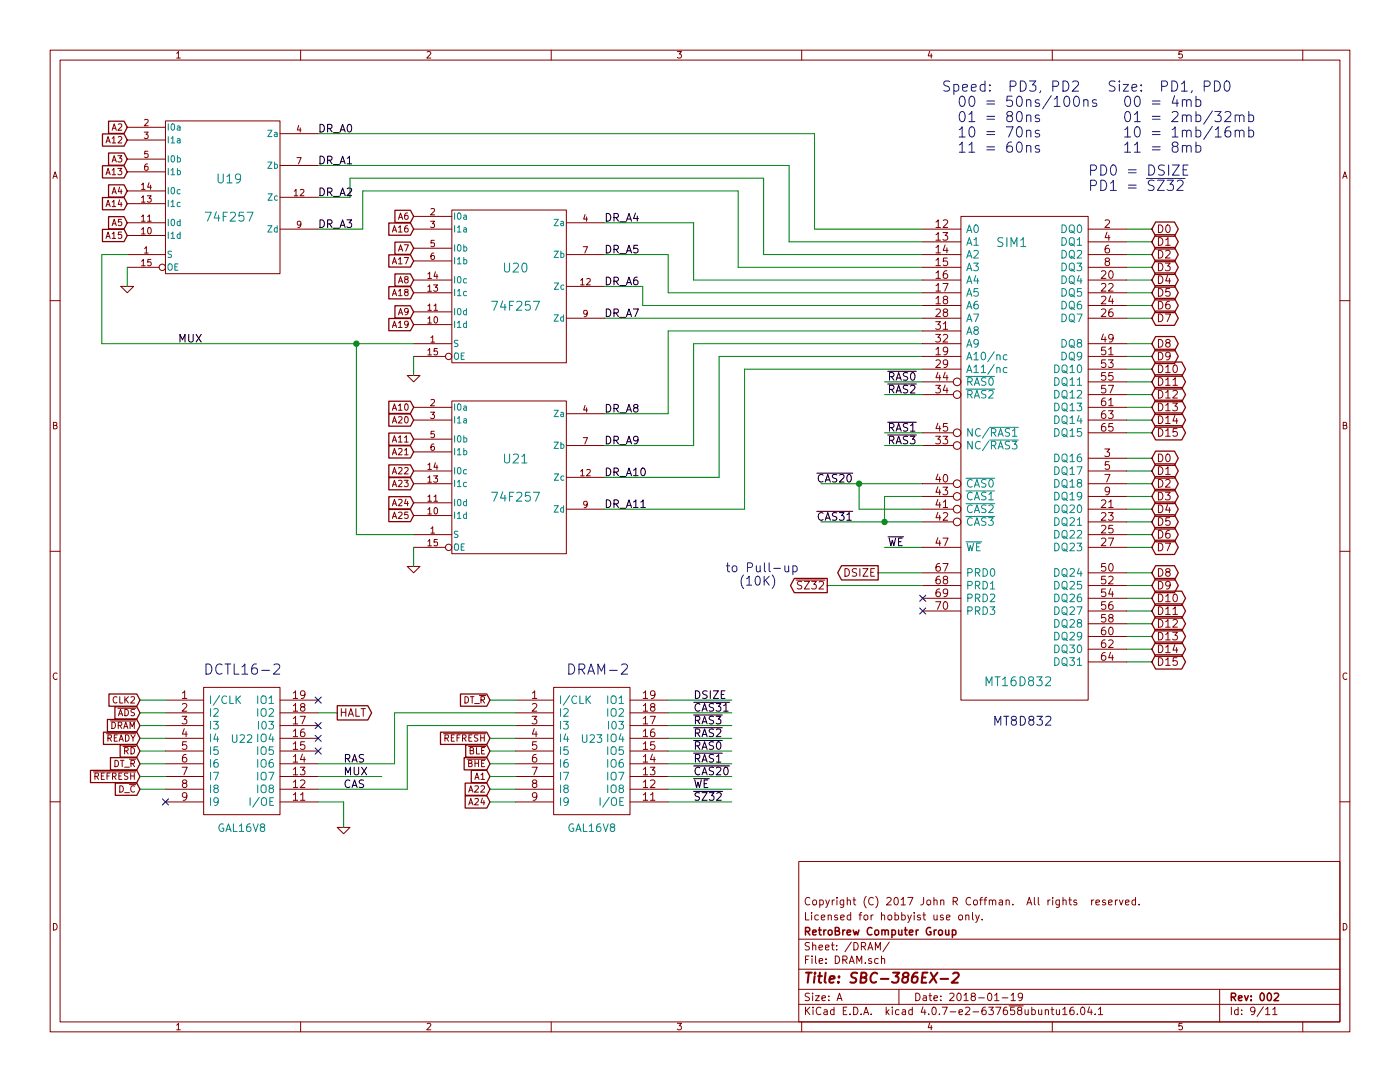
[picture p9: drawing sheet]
<svg xmlns="http://www.w3.org/2000/svg" width="279mm" height="216mm" viewBox="0 0 279 216" stroke-linecap="round" stroke-linejoin="round" font-family="sans-serif">
<g fill="none" stroke="#840000" stroke-width=".2">
<path d="M10 10h259.4v195.9h-259.4zM12 12h255.4v191.9h-255.4zM35.3 10.6l.3-.3v1.3M35.3 11.6h.7M60 10v2M85.2 10.4l.5-.1 .3 .3-.8 1h.8M110 10v2M135.2 10.3h.8l-.4 .5h.3l.1 .2-.1 .5-.2 .1-.5-.1M160 10v2M185.5 10.2l-.3 1h.8M185.9 10.7v.9M210 10v2"/>
<path d="M235.9 10.3h-.6v.6l.1-.1h.5l.1 .5-.3 .3-.4-.1M260 10v2M10.6 35.6l.4-1.3 .4 1.3M10.7 35.2h.6M21.2 28.5l.4-1.2 .4 1.2M21.2 34.9l.4-1.3 .4 1.3M21.3 28.1h.6M21.3 34.5h.6M22.4 26l.4-1.3 .4 1.3M22.4 32.3l.4-1.2 .4 1.2M22.4 38.7l.4-1.3 .4 1.3M22.4 27.6l.3-.3v1.2"/>
<path d="M22.4 34l.3-.4v1.3M22.4 28.5h.7M22.4 34.9h.7M22.5 25.6h.6M22.5 32h.6M22.5 38.3h.6M23.5 31.1h.8l-.4 .4 .4 .1v.6l-.2 .1-.6-.1M23.5 33.6h.8l-.4 .5 .4 .1v.5l-.2 .2-.6-.2M23.6 24.8l.5-.1 .2 .4-.8 .9h.8M23.6 27.4l.5-.1 .2 .3-.8 .9h.8M23.9 37.3l-.3 1h.8M23.9 39.9l-.3 .9h.8"/>
<path d="M24.2 37.8v.9M25.4 25.4h7.6M25.4 27.9h7.6M25.4 31.8h7.6M25.4 34.3h7.6M25.4 38.1h7.6M28.2 39.4l.4-.3v1.2M28.2 36.9l.4-.4v1.3M28.2 37.8h.8M28.8 26.4h.8l-.5 .4 .4 .1v.6l-.2 .1-.5-.1M28.9 23.9l.4-.1 .3 .4-.8 .9h.8M29.4 39.1h.8l-.5 .4 .4 .1v.6l-.2 .1-.5-.1"/>
<path d="M29.4 32.7l-.3 .1-.2 .2v.7l.2 .3 .4-.1 .1-.5-.2-.2h-.3l-.2 .2M29.5 30.2h-.6v.6l.1-.1 .5 .1v.5l-.2 .1-.4-.1M29.7 36.4l-.2 1h.7M30 36.9v.9M33 24.1h22.9v30.5h-22.9zM55.9 26.7h7.6M55.9 33h7.6M55.9 39.4h7.6M58.7 38.2l.4-.4v1.3M58.7 39.1h.7M59.3 31.4h.8l-.5 1.3M59.6 25l-.3 .9h.8"/>
<path d="M59.9 25.5v.9M59.9 37.9l.5-.1 .3 .4-.8 .9h.8M268 35.6l.4-1.3 .4 1.3M268.1 35.2h.6M10 60h2M21.2 41.2l.4-1.2 .4 1.2M21.2 47.6l.4-1.3 .4 1.3M21.3 40.8h.6M21.3 47.2h.6M22.4 45l.4-1.2 .4 1.2M22.4 40.3l.3-.3v1.2M22.4 46.7l.3-.4v1.3"/>
<path d="M22.4 41.2h.7M22.4 47.6h.7M22.5 44.7h.6M24.1 57.2h2.6l-1.3 1.2zM24.2 40.4v.8M24.3 43.8h-.7v.5l.2-.1 .5 .1v.6l-.2 .1-.5-.1M24.3 46.3h-.7v.6l.2-.1 .5 .1v.5l-.2 .2-.5-.2M25.4 50.8h7.6M25.4 53.3h6.3M25.4 47h7.6M25.4 44.5h7.6M25.4 40.6h7.6"/>
<path d="M28.2 45.8l.4-.4v1.3M28.2 43.2l.4-.3v1.2M28.2 52.1l.4-.3v1.2M28.2 46.7h.8M28.2 44.1h.8M28.2 40.3h.8M28.2 53h.8M28.9 49.6l.3-.4v1.3M28.9 50.5h.7M29.5 43.2l.3-.3v1.2M29.5 44.1h.7M29.6 45.5l.1-.1a.67 .67 0 0 1 .5 .7 .67 .67 0 0 1-.5 .6l-.2-.5z"/>
<path d="M30.1 51.8h-.6v.5l.1-.1 .5 .1v.6l-.2 .1-.4-.1M55.9 45.7h7.6M60 44.7l-.2 .2h-.2l-.3-.2 .1-.5 .4-.1 .2 .3a.84 .84 0 0 1-.3 1h-.3M78.3 46.3l.4-1.3 .4 1.3M78.3 52.7l.4-1.3 .4 1.3M78.3 59l.4-1.3 .4 1.3M78.4 45.9h.6M78.4 52.3h.6M78.4 58.6h.6M79.5 50.1l.4-1.3 .5 1.3M79.5 56.5l.4-1.3 .5 1.3M79.5 43.8l.4-1.3 .5 1.3"/>
<path d="M79.5 45.4l.4-.4v1.3M79.5 51.7l.4-.3v1.3M79.5 58.1l.4-.4v1.3M79.5 46.3h.7M79.5 52.7h.7M79.5 59h.7M79.7 49.7h.5M79.7 56.1h.5M79.7 43.4h.5M80.7 48.8h.8l-.5 1.3M80.7 51.4h.8l-.5 1.3M81 55.7l-.3-.2 .1-.2 .2-.1 .4 .1v.3l-.6 .2-.1 .2 .1 .3 .2 .2h.2l.3-.3-.1-.3-.2-.2"/>
<path d="M81 58.3l-.3-.3 .1-.2 .2-.1 .4 .1v.3l-.6 .2-.1 .2 .1 .4 .2 .1h.2l.3-.2-.1-.4-.2-.1M81.3 42.5h-.3l-.2 .3-.1 .7 .3 .3 .4-.2 .1-.4-.2-.2h-.3l-.3 .2M81.3 45l-.3 .1-.2 .2-.1 .8 .3 .2 .4-.1 .1-.5-.2-.1-.3-.1-.3 .2M82.5 45.7h7.7M82.5 55.9h7.7M82.5 58.4h7.7M82.5 43.2h7.7M82.5 49.5h7.7M82.5 52.1h7.7M85.4 57.2l.4-.4v1.3M85.4 54.7l.4-.4v1.3M85.4 58.1h.7"/>
<path d="M85.4 55.6h.7M85.9 44.1h.8l-.4 .5 .4 .1v.6l-.2 .1-.6-.1M86 41.7l.5-.1 .2 .4-.8 .9h.8M86.5 56.8h.8l-.4 .5 .4 .1v.6l-.2 .1-.6-.1M86.6 50.5h-.4l-.1 .3-.1 .7 .2 .3 .5-.2v-.4l-.1-.2h-.4l-.2 .2M86.7 48h-.6l-.1 .5 .2-.1 .5 .1v.6l-.2 .1-.5-.1M86.9 54.2l-.3 .9h.8M87.2 54.7v.9M90.2 41.9h22.8v30.5h-22.8zM113 50.8h7.6M113 44.5h7.6M113 57.2h7.6"/>
<path d="M115.9 55.9l.3-.3v1.2M115.9 56.8h.7M116.4 49.2h.8l-.5 1.3M116.8 42.8l-.3 .9h.7M117.1 43.3v.8M117.1 55.7l.5-.1 .2 .3-.8 .9h.8M184.1 45.7h7.7M184.1 48.3h7.7M184.1 50.8h7.7M184.1 53.3h7.7M184.1 55.9h7.7M184.1 58.4h7.7"/>
<path d="M186.8 44.3l.4-.4v1.5M186.8 46.8l.4-.4v1.5M186.8 49.4l.4-.5v1.6M186.8 51.9l.4-.4v1.5M186.8 54.5l.4-.5v1.5M186.8 57l.4-.4v1.5M186.8 59.5l.4-.4v1.5M186.8 45.4h.9M186.8 47.9h.9M186.8 50.5h.9M186.8 53h.9M186.8 55.5h.9"/>
<path d="M186.8 58.1h.9M188.2 46.4h.9l-.5 .6 .4 .1 .1 .2v.5l-.3 .1h-.4l-.2-.1M188.2 56.6h1l-.7 1.5M188.2 44l.6-.1 .3 .4-.9 1.1h.9M188.5 59.8l-.3-.3 .1-.2 .2-.2 .5 .1 .1 .2v.2l-.7 .2-.2 .2v.4l.3 .2h.3l.3-.2v-.4l-.3-.2M188.6 48.9l-.4 1.1h1M189 54l-.5 .1a.99 .99 0 0 0 0 1.4l.6-.1v-.5l-.3-.3h-.3l-.3 .3M189 49.5v1M189.1 51.5h-.8l-.1 .7 .3-.1h.5l.1 .6-.3 .3-.6-.1M191.8 43.2h25.4v96.5h-25.4zM217.2 45.7h7.6M217.2 48.3h7.6"/>
<path d="M217.2 50.8h7.6M217.2 53.3h7.6M217.2 55.9h7.6M217.2 58.4h7.6M219.8 54.2l.6-.2 .3 .5-.9 1h.9M219.8 56.7l.6-.1 .3 .4-.9 1.1h.9M219.8 59.3l.6-.2 .3 .4-.9 1.1h.9M220.5 44l.6-.1 .3 .4-.9 1.1h.9M220.9 52.1l-.4-.3 .1-.2 .3-.1 .4 .1 .1 .2v.2l-.7 .2-.2 .2v.3l.4 .3h.2l.3-.3v-.3l-.3-.3M220.9 46.3l-.4 1.1h1M221.3 56.7l.5-.1 .3 .4-.9 1.1h.9M221.3 48.9l-.4 .1a.99 .99 0 0 0 0 1.5l.5-.2v-.5l-.3-.3h-.2l-.4 .3"/>
<path d="M221.3 46.9v1M221.4 54.2l.2-.2a.81 .81 0 0 1 .6 .8 .81 .81 0 0 1-.6 .7l-.2-.1-.1-.4zM221.6 59l-.3 1.1h.9M222 59.6v1M231.2 44.9a.77 .77 0 0 1 .9 .7 .77 .77 0 0 1-.9 .8zM231.2 47.4a.77 .77 0 0 1 .9 .8 .77 .77 0 0 1-.9 .7zM231.2 52.5a.77 .77 0 0 1 .9 .8 .77 .77 0 0 1-.9 .7zM231.2 50a.77 .77 0 0 1 .9 .7 .77 .77 0 0 1-.9 .8zM231.2 57.6a.77 .77 0 0 1 .9 .7 .77 .77 0 0 1-.9 .8zM231.2 55a.77 .77 0 0 1 .9 .8 .77 .77 0 0 1-.9 .8zM232.6 52.5h.9l-.5 .6 .4 .1 .1 .2v.5l-.3 .1h-.4l-.2-.1M232.6 47.9l.5-.5v1.5"/>
<path d="M232.6 50.1l.6-.1 .3 .4-.9 1.1h.9M232.6 48.9h.9M232.8 45l.2-.1a.81 .81 0 0 1 .5 .7 .81 .81 0 0 1-.5 .8l-.2-.1-.2-.5zM233 55l-.4 1.1h1M233.4 55.5v1.1M233.5 57.6h-.8l-.1 .7 .3-.1h.5l.1 .6-.3 .3-.6-.1M267.4 60h2M78.3 65.4l.4-1.3 .4 1.3M78.4 65h.6M79.5 62.8l.4-1.3 .5 1.3M79.5 64.4l.4-.3v1.3M79.5 65.4h.7"/>
<path d="M79.7 62.4h.5M81.3 74.9h2.5l-1.3 1.3zM81.5 62.1l-.3 .2h-.2l-.3-.2 .1-.5 .4-.1 .3 .3a.84 .84 0 0 1-.4 1h-.3M81.5 64.6l-.3 .3h-.2l-.3-.3 .1-.5h.4l.3 .2a.84 .84 0 0 1-.4 1.1h-.3M82.5 71.1h6.4M82.5 68.6h7.7M82.5 64.8h7.7M82.5 62.2h7.7M85.4 63.6l.4-.4v1.3M85.4 61l.4-.3v1.2M85.4 69.9l.4-.4v1.3M85.4 70.8h.7"/>
<path d="M85.4 64.5h.7M85.4 61.9h.7M86 67.4l.4-.4v1.3M86 79.8l.5-.1 .2 .4-.8 .9h.8M86 68.3h.7M86.6 61l.4-.3v1.2M86.6 61.9h.7M86.7 63.3l.2-.1a.67 .67 0 0 1 .4 .6 .67 .67 0 0 1-.4 .7l-.3-.5zM87.3 69.5h-.6l-.1 .6 .2-.1 .5 .1v.6l-.2 .1-.5-.1M113 63.5h7.6M117.2 62.5l-.2 .2h-.3l-.2-.2 .1-.5 .4-.1 .2 .3a.84 .84 0 0 1-.4 1h-.2M184.1 66h7.7"/>
<path d="M184.1 71.1h7.7M184.1 68.6h7.7M184.1 73.7h7.7M184.1 61h7.7M184.1 78.7h6.1M184.1 76.2h6.1M184.1 63.5h7.7M186.7 64.2h1l-.5 .6h.3l.2 .2-.1 .6-.2 .1h-.5l-.2-.1M186.7 66.7h1l-.5 .6 .3 .1 .2 .2-.1 .5-.2 .1h-.5l-.2-.1M186.7 76.9h1l-.5 .6h.3l.2 .2-.1 .6-.2 .1h-.5l-.2-.1M186.8 61.8l.6-.2 .3 .5-1 1.1h1M186.8 69.7l.4-.4v1.5"/>
<path d="M186.8 72l.6-.2 .3 .4-1 1.1h1M186.8 70.8h.9M186.8 60.6h.9M187.2 74.3l-.4 1.1h1M187.5 74.9v1M188.2 64.6l.5-.4v1.5M188.2 66.9l.6-.2 .3 .5-.9 1h.9M188.2 65.7h.9M188.5 62.3l-.3-.3 .1-.2 .2-.2 .5 .1 .1 .3v.2l-.7 .2-.2 .2v.3l.3 .3h.3l.3-.3v-.3l-.3-.3M188.6 76.8l-.4 1.1h1M188.6 74.3l-.4 1.1h1M189 74.9v1"/>
<path d="M189 77.4v1M189.1 69.9l-.3 .3h-.3l-.3-.3 .1-.5 .5-.1a.96 .96 0 0 1-.1 1.5h-.3M189.1 72.5l-.3 .2h-.3l-.3-.2 .1-.5 .5-.2a.96 .96 0 0 1-.1 1.5h-.3M217.2 71.1h7.6M217.2 68.6h7.6M217.2 73.7h7.6M217.2 61h7.6M217.2 78.7h7.6M217.2 76.2h7.6M217.2 63.5h7.6M219.8 61.8l.6-.2 .3 .5-.9 1.1h.9M220.2 66.6l-.4 1.1h1"/>
<path d="M220.5 79.4l-.4 .1a.99 .99 0 0 0 0 1.4l.5-.1 .1-.5-.3-.3h-.3l-.3 .3M220.5 67.2v1M220.6 69.3h-.7l-.1 .7 .2-.1h.5l.2 .6-.3 .3-.6-.2M220.6 71.8h-.7l-.1 .7 .2-.1 .5 .1 .2 .6-.3 .2-.6-.1M220.6 74.3h-.7l-.1 .8 .2-.2 .5 .1 .2 .6-.3 .3-.6-.2M220.6 76.9h-.7l-.1 .7 .2-.1h.5l.2 .6-.3 .3-.6-.1M221.2 71.8h.9l-.5 .6 .4 .1 .1 .2v.5l-.3 .1h-.4l-.2-.1M221.2 76.9h1l-.6 1.5M221.3 69.7l.4-.4v1.5M221.3 79.9l.4-.5v1.5M221.3 70.8h.8M222 61.6l-.4 .1a.99 .99 0 0 0 0 1.5l.5-.2v-.5l-.3-.3h-.2l-.3 .3"/>
<path d="M222.1 74.3h-.8v.8l.2-.2 .5 .1 .1 .6-.3 .3-.5-.2M222.1 67.4l-.3 .3h-.2l-.3-.3v-.5l.5-.2a.96 .96 0 0 1-.1 1.5h-.3M231.2 60.1a.77 .77 0 0 1 .9 .8 .77 .77 0 0 1-.9 .7zM231.2 62.7a.77 .77 0 0 1 .9 .7 .77 .77 0 0 1-.9 .8zM231.2 77.9a.77 .77 0 0 1 .9 .8 .77 .77 0 0 1-.9 .7zM231.2 72.8a.77 .77 0 0 1 .9 .8 .77 .77 0 0 1-.9 .7zM231.2 75.4a.77 .77 0 0 1 .9 .7 .77 .77 0 0 1-.9 .8zM231.2 70.3a.77 .77 0 0 1 .9 .7 .77 .77 0 0 1-.9 .8zM231.2 67.7a.77 .77 0 0 1 .9 .8 .77 .77 0 0 1-.9 .8zM232.6 62.7h1l-.7 1.5M232.6 78.3l.5-.4v1.5M232.6 73.3l.5-.5v1.5"/>
<path d="M232.6 75.8l.5-.4v1.5M232.6 79.4h.9M232.6 74.3h.9M232.6 76.9h.9M232.9 68.4l-.3-.3 .1-.2 .2-.2 .5 .1 .1 .2v.2l-.7 .3-.2 .2v.3l.3 .3h.3l.3-.3v-.3l-.3-.3M233.4 60.1l-.5 .1a.99 .99 0 0 0 0 1.4l.6-.1v-.5l-.3-.3h-.3l-.3 .3M233.5 70.9l-.3 .3h-.3l-.3-.3 .1-.5 .5-.1a.96 .96 0 0 1-.1 1.5h-.3M234.1 78.1l.6-.2 .3 .4-1 1.1h1M234.1 75.8l.4-.4v1.5M234.1 76.9h.9M234.2 73l.3-.2a.81 .81 0 0 1 .5 .8 .81 .81 0 0 1-.5 .7l-.3-.1-.1-.4zM10.7 84.9l.5-.1 .2-.2-.1-.2-.6-.1v1.3h.5l.2-.5-.3-.2"/>
<path d="M78.3 81.9l.4-1.3 .4 1.3M78.3 88.2l.4-1.3 .4 1.3M78.3 94.6l.4-1.3 .4 1.3M78.3 97.1l.4-1.3 .4 1.3M78.3 84.4l.4-1.3 .4 1.3M78.3 90.8l.4-1.3 .4 1.3M78.4 81.5h.6M78.4 87.8h.6M78.4 94.2h.6M78.4 96.7h.6M78.4 84h.6M78.4 90.4h.6"/>
<path d="M79.5 80.9l.4-.3v1.3M79.5 87.3l.4-.4v1.3M79.5 99.7l.5-.1 .2 .4-.7 .9h.7M79.5 93.4l.5-.1 .2 .3-.7 1h.7M79.5 95.9l.5-.1 .2 .4-.7 .9h.7M79.5 83.2l.5-.1 .2 .4-.7 .9h.7M79.5 89.6l.5-.1 .2 .3-.7 1h.7M79.5 81.9h.7M79.5 88.2h.7M80.7 95.8h.8l-.5 .5 .4 .1v.6l-.2 .1-.5-.1M80.7 87.3l.4-.4v1.3M80.7 93.4l.5-.1 .3 .3-.8 1h.8"/>
<path d="M80.7 89.8l.4-.3v1.3M80.7 88.2h.8M80.7 90.8h.8M80.8 80.7l.2-.1a.67 .67 0 0 1 .5 .6 .67 .67 0 0 1-.5 .7l-.3-.5zM80.8 83.2l.2-.1a.67 .67 0 0 1 .5 .7 .67 .67 0 0 1-.5 .6l-.3-.5zM81 99.6l-.3 .9h.8M82.5 94h7.7M82.5 96.5h7.7M82.5 81.3h7.7M82.5 83.8h7.7M82.5 87.6h7.7M82.5 90.2h7.7"/>
<path d="M85.4 99.1l.4-.3v1.2M85.4 95.3l.4-.4v1.3M85.4 92.8l.4-.4v1.3M85.4 96.2h.7M85.4 93.7h.7M85.9 82.2h.8l-.4 .5 .4 .1v.6l-.2 .1-.6-.1M86.5 94.9h.8l-.4 .5 .4 .1v.6l-.2 .1-.6-.1M86.6 88.6h-.4l-.1 .3-.1 .7 .2 .3 .5-.2v-.4l-.1-.2h-.4l-.2 .2M86.6 99.1l.4-.3v1.2M86.7 86.1h-.6l-.1 .5 .2-.1 .5 .1v.6l-.2 .1-.5-.1M86.9 92.3l-.3 .9h.8M87.2 92.8v.9"/>
<path d="M90.2 80h22.8v30.5h-22.8zM113 88.9h7.6M113 82.6h7.6M113 95.3h7.6M115.9 94l.3-.3v1.2M115.9 94.9h.7M116.4 87.3h.8l-.5 1.3M116.8 80.9l-.3 .9h.7M117.1 81.4v.8M117.1 93.8l.5-.1 .2 .3-.8 .9h.8M184.1 96.5h6.1M184.1 99.1h6.1"/>
<path d="M184.1 88.9h6.1M184.1 86.4h6.1M186.7 87h1l-.5 .6 .3 .1 .2 .2-.1 .5-.2 .2h-.5l-.2-.2M187.2 94.6l-.4 1.1h1M187.2 99.7l-.4 1.1h1M187.2 97.1l-.4 1.1h1M187.2 84.4l-.4 1.1h1M187.5 85v1M187.5 95.2v1M187.5 97.7v1M188.2 87h.9l-.5 .6 .4 .1 .1 .2v.5l-.3 .2h-.4l-.2-.2M188.2 97.2h.9l-.5 .6 .4 .1 .1 .2v.5l-.3 .1h-.4l-.2-.1"/>
<path d="M188.4 94.8l.2-.1a.81 .81 0 0 1 .5 .7 .81 .81 0 0 1-.5 .8l-.2-.2-.2-.4zM189.1 84.5h-.8l-.1 .7 .3-.1 .5 .1 .1 .6-.3 .2-.6-.1M217.2 91.4h7.6M217.2 94h7.6M217.2 96.5h7.6M217.2 99.1h7.6M217.2 81.3h7.6M217.2 83.8h7.6M217.2 86.4h7.6M219.8 99.9l.6-.2 .3 .5-.9 1.1h.9M220.5 89.6h.9l-.5 .6h.4l.1 .2v.6l-.3 .1h-.4l-.2-.1M220.5 94.7h1l-.6 1.5"/>
<path d="M220.5 82h-.4a.99 .99 0 0 0 0 1.5l.5-.2 .1-.5-.3-.2h-.3l-.3 .2M220.5 84.5l-.4 .1a.99 .99 0 0 0 0 1.4l.5-.1 .1-.5-.3-.3h-.3l-.3 .3M221.2 82h.9l-.5 .6h.4l.1 .2v.5l-.3 .2h-.4l-.2-.2M221.3 80.9h.8M221.4 92.1h-.8l-.1 .8 .3-.2 .5 .1 .1 .6-.3 .2-.6-.1M221.4 97.9l-.3 .2h-.2l-.4-.2 .1-.5 .5-.2a.96 .96 0 0 1-.1 1.5h-.3M222.1 84.5h-.8v.7l.2-.1 .5 .1 .1 .6-.3 .2-.5-.1M231.2 80.4a.77 .77 0 0 1 .9 .8 .77 .77 0 0 1-.9 .8zM231.2 85.5a.77 .77 0 0 1 .9 .8 .77 .77 0 0 1-.9 .7zM231.2 83a.77 .77 0 0 1 .9 .7 .77 .77 0 0 1-.9 .8zM231.2 90.6a.77 .77 0 0 1 .9 .8 .77 .77 0 0 1-.9 .7zM231.2 93.1a.77 .77 0 0 1 .9 .8 .77 .77 0 0 1-.9 .8z"/>
<path d="M231.2 98.2a.77 .77 0 0 1 .9 .8 .77 .77 0 0 1-.9 .7zM231.2 95.7a.77 .77 0 0 1 .9 .7 .77 .77 0 0 1-.9 .8zM232.6 98.2h.9l-.5 .6 .4 .1 .1 .2v.5l-.3 .1h-.4l-.2-.1M232.6 80.9l.5-.5v1.6M232.6 86l.5-.5v1.5M232.6 83.4l.5-.4v1.5M232.6 93.6l.5-.5v1.6M232.6 95.8l.6-.1 .3 .4-.9 1.1h.9M232.6 82h.9M232.6 87h.9M232.6 84.5h.9M232.6 94.7h.9"/>
<path d="M232.9 90.7l.1-.1a.81 .81 0 0 1 .5 .8 .81 .81 0 0 1-.5 .7 .98 .98 0 0 1-.1-1.4zM234 80.4h1l-.5 .6 .3 .1 .2 .2-.1 .5-.2 .2h-.5l-.2-.2M234.5 82.9l-.4 1.1h1M234.8 83.5v1M234.9 85.5h-.7l-.1 .8 .2-.2 .5 .1 .2 .6-.3 .2-.6-.1M268.1 84.9l.5-.1 .2-.2-.1-.2-.6-.1v1.3h.5l.2-.5-.3-.2M10 110h2M78.3 100.9l.4-1.3 .4 1.3M78.3 103.5l.4-1.3 .4 1.3M78.4 100.5h.6M78.4 103.1h.6M79.5 102.3l.5-.1 .2 .3-.7 1h.7"/>
<path d="M81.3 113h2.5l-1.3 1.3zM81.3 100.1v.8M81.4 102.2h-.6l-.1 .6 .2-.1 .5 .1v.5l-.2 .2-.5-.2M82.5 106.7h7.7M82.5 109.2h6.4M82.5 102.9h7.7M82.5 100.3h7.7M85.4 101.7l.4-.4v1.3M85.4 108l.4-.4v1.3M85.4 102.6h.7M85.4 100h.7M85.4 108.9h.7"/>
<path d="M86 105.5l.4-.4v1.3M86 106.4h.7M86.6 100h.7M86.7 101.4l.2-.1a.67 .67 0 0 1 .4 .6 .67 .67 0 0 1-.4 .7l-.3-.5zM87.3 107.6h-.6l-.1 .6 .2-.1 .5 .1v.6l-.2 .1-.5-.1M113 101.6h7.6M117.2 100.6l-.2 .2h-.3l-.2-.2 .1-.5 .4-.1 .2 .3a.84 .84 0 0 1-.4 1h-.2M158.9 115.7h5.7M160 116.1a.62 .62 0 0 0-.8 .1v.4l.7 .3v.5a.62 .62 0 0 1-.8 0M160.5 116h1l-1 1.5h1M162 116h.9l-.5 .6 .4 .1 .1 .2-.1 .5-.2 .1h-.4l-.2-.1M163.5 116.2l.6-.2 .3 .4-1 1.1h1"/>
<path d="M168.6 113.5a.77 .77 0 0 1 .9 .7 .77 .77 0 0 1-.9 .8zM171 113.5a.62 .62 0 0 0-.8 .1v.4l.7 .4v.4a.62 .62 0 0 1-.8 .1M171.6 113.5v1.5M172.2 113.5h1l-1 1.5h1M173.8 114.2h.5M174.5 113.5h-.7v1.5h.7M184.1 114.3h7.7M184.1 101.6h6.1M184.1 104.1h6.1M184.1 116.8h7.7M184.1 119.4h7.7M184.1 109.2h7.7"/>
<path d="M187.2 102.2l-.4 1.1h1M187.2 107.3l-.4 1.1h1M187.5 112.4l-.4 .1a.99 .99 0 0 0 0 1.5l.5-.2 .1-.5-.3-.3h-.3l-.3 .3M187.5 115l-.4 .1a.99 .99 0 0 0 0 1.4l.5-.1 .1-.6-.3-.2h-.3l-.3 .2M187.5 117.5l-.4 .1a.99 .99 0 0 0 0 1.4l.5-.1 .1-.5-.3-.3h-.3l-.3 .3M187.5 100.3v1M187.5 102.8v1M187.5 107.9v1M188.2 107.4h1l-.7 1.5M188.2 112.4h1l-.7 1.6M188.2 100.2l.5-.5v1.6M188.2 102.4l.6-.1 .3 .4-.9 1.1h.9"/>
<path d="M188.2 101.3h.9M188.5 115.6l-.3-.3 .1-.2 .2-.1 .5 .1 .1 .2v.2l-.7 .2-.2 .2v.3l.3 .3h.3l.3-.3v-.3l-.3-.3M189.1 118.2l-.3 .3h-.3l-.3-.3 .1-.5 .5-.2a.96 .96 0 0 1-.1 1.5h-.3M217.2 114.3h7.6M217.2 101.6h7.6M217.2 104.1h7.6M217.2 116.8h7.6M217.2 119.4h7.6M217.2 106.7h7.6M217.2 109.2h7.6M219.8 102.4l.6-.1 .3 .4-.9 1.1h.9M219.8 105l.6-.2 .3 .5-.9 1h.9"/>
<path d="M219.8 107.5l.6-.1 .3 .4-.9 1.1h.9M220.6 112.4h-.7l-.1 .8 .2-.2 .5 .1 .2 .6-.3 .3-.6-.2M220.6 115h-.7l-.1 .7 .2-.1h.5l.2 .6-.3 .3-.6-.1M220.6 117.5h-.7l-.1 .8 .2-.2 .5 .1 .2 .6-.3 .2-.6-.1M221.2 102.3h.9l-.5 .6h.4l.1 .2v.6l-.3 .1h-.4l-.2-.1M221.2 107.4h1l-.6 1.5M221.3 100.2l.4-.5v1.6M221.3 115.1l.5-.1 .3 .4-.9 1.1h.9M221.3 101.3h.8M221.4 112.6l.2-.2a.81 .81 0 0 1 .6 .8 .81 .81 0 0 1-.6 .8l-.2-.2-.1-.4zM221.6 117.4l-.3 1.1h.9M222 118v1"/>
<path d="M222.1 104.8h-.8v.8l.2-.2 .5 .1 .1 .6-.3 .2-.5-.1M231.2 105.8a.77 .77 0 0 1 .9 .8 .77 .77 0 0 1-.9 .8zM231.2 108.4a.77 .77 0 0 1 .9 .7 .77 .77 0 0 1-.9 .8zM231.2 103.3a.77 .77 0 0 1 .9 .8 .77 .77 0 0 1-.9 .7zM231.2 100.8a.77 .77 0 0 1 .9 .7 .77 .77 0 0 1-.9 .8zM231.2 118.5a.77 .77 0 0 1 .9 .8 .77 .77 0 0 1-.9 .8zM231.2 116a.77 .77 0 0 1 .9 .8 .77 .77 0 0 1-.9 .7zM231.2 113.5a.77 .77 0 0 1 .9 .7 .77 .77 0 0 1-.9 .8zM232.6 108.4h1l-.7 1.5M232.6 119l.5-.5v1.6M232.9 114.1l-.3-.3 .1-.2 .2-.1h.5l.1 .3v.2l-.7 .2-.2 .2v.3l.3 .3h.3l.3-.3v-.3l-.3-.3M233 100.7l-.4 1.1h1"/>
<path d="M233.4 105.8l-.5 .1a.99 .99 0 0 0 0 1.5l.6-.2v-.5l-.3-.3h-.3l-.3 .3M233.4 101.3v1M233.5 103.3h-.8l-.1 .7 .3-.1 .5 .1 .1 .5-.3 .3-.6-.1M233.5 116.7l-.3 .2h-.3l-.3-.2 .1-.5 .5-.2a.96 .96 0 0 1-.1 1.5h-.3M234.2 118.7l.3-.2a.81 .81 0 0 1 .5 .8 .81 .81 0 0 1-.5 .8l-.3-.2-.1-.4zM267.4 110h2M11.4 134.4a.62 .62 0 0 0-.8 .4 .62 .62 0 0 0 .6 .8l.2-.1M23.3 139.1a.61 .61 0 0 0-.8 .5 .61 .61 0 0 0 .6 .7l.2-.1M23.9 139v1.3h.6M24.9 139v1.3M25.1 139.5l.5 .8M25.6 139l-.7 .7"/>
<path d="M26.1 139.1l.5-.1 .2 .4-.7 .9h.7M33 139.7h7.6M36.4 138.3l.5-.5v1.6M36.4 139.4h.9M40.6 137.2h15.3v25.4h-15.3zM55.9 139.7h7.6M58.5 138.3l.5-.5v1.6M58.5 139.4h.9M60.9 138.5l-.3 .3h-.3l-.3-.3v-.5l.6-.2a.96 .96 0 0 1-.2 1.6h-.3M92.8 139a.64 .64 0 0 1 .7 .6 .64 .64 0 0 1-.7 .7zM93.9 139h.7M94.2 139v1.3"/>
<path d="M95.7 138.8h1.3M96 139.7l.6-.1v-.5l-.6-.1v1.3M96.3 139.7l.4 .6M102.9 139.7h7.6M106.2 138.3l.5-.5v1.6M106.2 139.4h.9M110.5 137.2h15.2v25.4h-15.2zM125.7 139.7h7.6M128.4 138.3l.4-.5v1.6M128.4 139.4h.9M130.7 138.5l-.3 .3h-.3l-.3-.3 .1-.5 .5-.2a.96 .96 0 0 1-.1 1.6h-.3M184.1 121.9h7.7"/>
<path d="M186.7 120.1h1.1l-.7 1.5M188.4 120.2l.2-.1a.81 .81 0 0 1 .5 .7 .81 .81 0 0 1-.5 .8l-.2-.2-.2-.4zM217.2 127h7.6M217.2 121.9h7.6M217.2 129.5h7.6M217.2 132.1h7.6M217.2 124.5h7.6M220.5 125.1l-.4 .1a.99 .99 0 0 0 0 1.5l.5-.2 .1-.5-.3-.3h-.3l-.3 .3M220.5 127.7l-.4 .1a.99 .99 0 0 0 0 1.4l.5-.1 .1-.6-.3-.2h-.3l-.3 .2M220.5 130.2l-.4 .1a.99 .99 0 0 0 0 1.4l.5-.1 .1-.5-.3-.3h-.3l-.3 .3M220.6 120.1h-.7l-.1 .7 .2-.1h.5l.2 .6-.3 .3-.6-.2M220.6 122.6h-.7l-.1 .7 .2-.1 .5 .1 .2 .6-.3 .2-.6-.1"/>
<path d="M221.3 127.8l.5-.1 .3 .4-.9 1.1h.9M221.4 125.3l.2-.2a.81 .81 0 0 1 .6 .8 .81 .81 0 0 1-.6 .8l-.2-.2-.1-.4zM221.6 123.3l-.3-.3v-.2l.3-.2 .4 .1 .1 .2v.2l-.7 .2-.1 .2v.4l.3 .2h.2l.3-.2v-.4l-.3-.2M221.6 130.1l-.3 1.1h.9M222 120.1h-.4a.99 .99 0 0 0 0 1.5l.5-.2v-.5l-.3-.2h-.2l-.3 .2M222 130.7v1M231.2 123.6a.77 .77 0 0 1 .9 .8 .77 .77 0 0 1-.9 .7zM231.2 126.2a.77 .77 0 0 1 .9 .7 .77 .77 0 0 1-.9 .8zM231.2 131.2a.77 .77 0 0 1 .9 .8 .77 .77 0 0 1-.9 .8zM231.2 128.7a.77 .77 0 0 1 .9 .8 .77 .77 0 0 1-.9 .7zM231.2 121.1a.77 .77 0 0 1 .9 .7 .77 .77 0 0 1-.9 .8zM232.6 124.1l.5-.5v1.5"/>
<path d="M232.6 126.6l.5-.4v1.5M232.6 131.7l.5-.5v1.6M232.6 129.1l.5-.4v1.5M232.6 121.5l.5-.4v1.5M232.6 125.1h.9M232.6 127.7h.9M232.6 132.8h.9M232.6 130.2h.9M232.6 120.1h.9M232.6 122.6h.9M234 126.2h1l-.5 .5 .3 .1 .2 .2-.1 .5-.2 .2h-.5l-.2-.2M234.1 123.8l.6-.2 .3 .5-1 1h1"/>
<path d="M234.1 121.5l.4-.4v1.5M234.1 122.6h.9M234.5 128.6l-.4 1.1h1M234.8 129.2v1M234.9 131.2h-.7l-.1 .8 .2-.2 .5 .1 .2 .6-.3 .3-.6-.2M268.8 134.4a.62 .62 0 0 0-.8 .4 .62 .62 0 0 0 .6 .8l.2-.1M10 160h2M18.6 154h8.5M18.9 154.9l.7-.1v-.4l-.7-.1v1.2M19.3 154.9l.4 .6M20.2 154.8h.5M20.8 154.3h-.6v1.2h.6"/>
<path d="M21.2 146.4h5.9M21.4 154.8h.4M21.5 147.3l.6-.1 .1-.5-.7-.1v1.3M21.8 147.3l.5 .6M22 154.3h-.6v1.2M22 143.9h5.1M22.3 144.1a.64 .64 0 0 1 .7 .6 .64 .64 0 0 1-.7 .7zM22.5 154.9l.6-.1v-.4l-.6-.1v1.2M22.8 154.9l.4 .6M22.8 147.2h.4M22.9 151.7a.64 .64 0 0 1 .8 .6 .64 .64 0 0 1-.8 .7zM23.4 146.6h-.6v1.3h.6"/>
<path d="M23.5 141.3h3.6M23.6 144.8l.6-.1 .1-.5-.7-.1v1.3M23.6 142.8l.5-1.2 .4 1.2M23.7 154.8h.5M23.8 147.9l.4-1.3 .4 1.3M23.8 142.4h.6M23.9 156.8a.64 .64 0 0 1 .7 .6 .64 .64 0 0 1-.7 .7zM23.9 144.8l.4 .6M23.9 147.5h.6M24 151.7h.7M24.3 154.3h-.6v1.2h.6M24.4 151.7v1.3"/>
<path d="M24.6 148.9h2.5M24.7 145.4l.4-1.3 .4 1.3M24.8 145h.6M24.9 149.8h.6v-.5l-.6-.1v1.2M24.9 153.1h.9M24.9 158.2h.9M24.9 141.6a.64 .64 0 0 1 .7 .6 .64 .64 0 0 1-.7 .6zM25 146.6a.64 .64 0 0 1 .8 .7 .64 .64 0 0 1-.8 .6zM25.2 149.8l.4 .6M25.5 154.3l-.6 .1v.3l.5 .3 .1 .3-.2 .2-.5-.1M25.8 151.5h1.3M25.8 156.6h1.3"/>
<path d="M26 145.4v-1.3l.4 .9 .4-.9v1.3M26.1 154.8h.7M26.1 154.3v1.2M26.1 146.6l.4 .7 .5-.7M26.1 149.2a.64 .64 0 0 1 .8 .6 .64 .64 0 0 1-.8 .6zM26.1 152.4l.6-.1 .1-.5-.7-.1v1.3M26.4 152.4l.4 .6M26.5 147.3v.6M26.8 154.3v1.2M26.8 141.6h-.4l-.3 .2 .1 .3 .6 .2v.4l-.2 .1-.5-.1M26.8 156.9a.61 .61 0 0 0-.8 .4 .61 .61 0 0 0 .6 .8l.2-.2M33 142.2h7.6"/>
<path d="M33 144.8h7.6M33 147.3h7.6M33 149.9h7.6M33 152.4h7.6M33 154.9h7.6M33 157.5h7.6M36.3 142.9h1l-.5 .6 .3 .1 .2 .2-.1 .5-.2 .1h-.4l-.3-.1M36.3 153.1h1.1l-.7 1.5M36.4 140.5l.6-.1 .3 .4-1 1.1h1M36.7 156.3l-.3-.3 .1-.2 .2-.2 .4 .1 .2 .2-.1 .2-.6 .3-.2 .2v.3l.3 .2h.3l.3-.2v-.3l-.3-.3M36.8 145.4l-.4 1.1h1M37.1 150.5l-.4 .1a.99 .99 0 0 0 0 1.5l.5-.2 .1-.5-.3-.3h-.3l-.3 .3"/>
<path d="M37.1 146v1M37.2 148h-.7l-.1 .7 .2-.1 .5 .1 .2 .6-.3 .2-.6-.1M37.3 158.8l-.3 .3h-.3l-.3-.3 .1-.5 .5-.1a.96 .96 0 0 1-.1 1.5h-.3M55.9 142.2h7.6M55.9 144.8h7.6M55.9 147.3h7.6M55.9 149.9h7.6M55.9 152.4h7.6M55.9 154.9h7.6M55.9 157.5h7.6M58.5 158.6l.5-.4v1.5M58.5 156.1l.5-.5v1.5"/>
<path d="M58.5 153.5l.5-.4v1.5M58.5 151l.5-.5v1.6M58.5 148.4l.5-.4v1.5M58.5 145.9l.5-.4v1.5M58.5 143.4l.5-.5v1.5M58.5 140.8l.5-.4v1.5M58.5 159.7h.9M58.5 157.1h.9M58.5 154.6h.9M58.5 152.1h.9M58.5 149.5h.9M58.5 147h.9"/>
<path d="M58.5 144.4h.9M58.5 141.9h.9M59.9 153.1h1l-.5 .6h.3l.2 .2-.1 .6-.2 .1h-.5l-.2-.1M59.9 142.9h1l-.6 1.5M60 158.6l.4-.4v1.5M60 155.8l.6-.2 .3 .5-1 1h1M60 159.7h.9M60.3 141l-.3-.3v-.2l.3-.1 .4 .1 .2 .2-.1 .2-.7 .2-.1 .2v.3l.3 .3h.3l.3-.3v-.3l-.3-.3M60.4 150.5l-.4 1.1h.9M60.7 145.5h-.4a.99 .99 0 0 0 0 1.5l.5-.2 .1-.5-.3-.2h-.3l-.3 .2M60.7 151.1v1M60.8 148h-.8v.7l.2-.1 .5 .1 .2 .6-.3 .2-.6-.1"/>
<path d="M68.1 141.4v1.5M68.1 142.1h.9M69 141.4v1.5M69.5 142.9l.5-1.5 .5 1.5M69.6 142.5h.8M71 141.4v1.5h.8M72.1 141.4h.8M72.5 141.4v1.5M88.5 146.4h8.5M88.8 147.3l.6-.1 .1-.5-.7-.1v1.3M89.1 147.3l.4 .6M90.1 147.2h.4"/>
<path d="M90.7 146.6h-.6v1.3h.6M91.2 147.2h.4M91.8 146.6h-.6v1.3M92.3 147.3l.6-.1 .1-.5-.7-.1v1.3M92.6 147.3l.4 .6M93.2 151.5h3.8M93.5 152.3l.6-.1v-.4l-.6-.1v1.3h.5l.2-.4-.2-.3M93.5 148.9h3.5M93.5 158.1l.5-1.3 .4 1.3M93.6 147.2h.4M93.7 157.7h.6M93.8 149.8l.6-.1v-.4l-.6-.1v1.2h.5l.2-.4-.2-.2"/>
<path d="M94.2 146.6h-.6v1.3h.6M94.7 140.4h1M94.8 155.5l.4-1.2 .4 1.2M94.8 156.9l.4-.1 .3 .3-.8 1h.8M94.8 159.4l.4-.1 .3 .4-.8 .9h.8M94.8 151.7v1.3M94.8 152.3h.7M94.9 155.1h.6M95.1 149.2v1.2h.6M95.4 146.7h-.7v.4l.5 .2 .2 .4-.3 .2-.4-.1M95.5 151.7v1.3M95.9 147.2h.7"/>
<path d="M95.9 146.6v1.3M96 154.6l.3-.3v1.2M96 156.9l.5-.1 .2 .3-.8 1h.8M96 155.5h.7M96.1 149.8h.4M96.1 152.3h.4M96.3 159.3l-.3 .9h.7M96.6 159.7v.9M96.6 146.6v1.3M96.7 149.2h-.6v1.2h.6M96.7 151.7h-.6v1.3h.6M102.9 142.2h7.6"/>
<path d="M102.9 144.8h7.6M102.9 147.3h7.6M102.9 149.9h7.6M102.9 152.4h7.6M102.9 154.9h7.6M102.9 157.5h7.6M106.2 142.9h.9l-.5 .6 .4 .1 .1 .2v.5l-.3 .1h-.4l-.2-.1M106.2 153.1h1l-.6 1.5M106.2 140.5l.6-.1 .3 .4-.9 1.1h.9M106.6 156.3l-.4-.3 .1-.2 .3-.2 .4 .1 .1 .2v.2l-.7 .3-.2 .2v.3l.4 .2h.2l.3-.2v-.3l-.3-.3M106.6 145.4l-.4 1.1h1M107 150.5l-.4 .1a.99 .99 0 0 0 0 1.5l.5-.2v-.5l-.3-.3h-.2l-.4 .3"/>
<path d="M107 146v1M107.1 148h-.8l-.1 .7 .3-.1 .5 .1 .1 .6-.3 .2-.6-.1M107.1 158.8l-.3 .3h-.2l-.4-.3 .1-.5 .5-.1a.96 .96 0 0 1-.1 1.5h-.3M125.7 142.2h7.6M125.7 144.8h7.6M125.7 147.3h7.6M125.7 149.9h7.6M125.7 152.4h7.6M125.7 154.9h7.6M125.7 157.5h7.6M128.4 158.6l.4-.4v1.5M128.4 156.1l.4-.5v1.5"/>
<path d="M128.4 153.5l.4-.4v1.5M128.4 151l.4-.5v1.6M128.4 148.4l.4-.4v1.5M128.4 145.9l.4-.4v1.5M128.4 143.4l.4-.5v1.5M128.4 140.8l.4-.4v1.5M128.4 159.7h.9M128.4 157.1h.9M128.4 154.6h.9M128.4 152.1h.9M128.4 149.5h.9M128.4 147h.9"/>
<path d="M128.4 144.4h.9M128.4 141.9h.9M129.8 153.1h.9l-.5 .6h.4l.1 .2-.1 .6-.2 .1h-.4l-.2-.1M129.8 142.9h1l-.7 1.5M129.8 158.6l.5-.4v1.5M129.8 155.8l.6-.2 .3 .5-.9 1h.9M129.8 159.7h.9M130.1 141l-.3-.3 .1-.2 .2-.1 .5 .1 .1 .2-.1 .2-.6 .2-.2 .2v.3l.3 .3h.3l.3-.3v-.3l-.3-.3M130.2 150.5l-.4 1.1h1M130.6 145.5h-.5a.99 .99 0 0 0 0 1.5l.5-.2 .1-.5-.3-.2h-.3l-.3 .2M130.6 151.1v1M130.6 148h-.7l-.1 .7 .2-.1 .6 .1 .1 .6-.3 .2-.6-.1"/>
<path d="M267.4 160h2M33 160h7.6M55.9 160h7.6M67.3 165.1h2.5l-1.2 1.3zM93.5 160.6l.5-1.3 .4 1.3M93.7 160.2h.6M102.9 160h7.6M125.7 160h7.6M159.4 171.9h108v32h-108zM161.6 179.2a.71 .71 0 0 0-1 .5 .71 .71 0 0 0 .7 .9l.3-.2M162.3 179.7l.2-.1 .4 .1 .1 .6-.2 .2-.3 .1-.2-.2zM163.6 179.7l.4-.1 .3 .3-.1 .6h-.6"/>
<path d="M163.6 179.6v1.5M164.8 179.6l.4 1M165.5 179.6l-.5 1.3-.2 .2M166.1 179.6v1M166.5 179.6l-.4 .3M167 179.1v.1M167 179.6v1M168.4 179.6l-.1 1.3-.2 .2-.4-.1M168.4 179.7l-.5-.1-.2 .3v.5l.2 .2 .5-.1M169.1 179.7l.2-.1 .4 .1v.9M169.1 179.1v1.5M170.2 179.6h.6"/>
<path d="M170.4 179.1v1.3l.4 .2M172.9 178.9a1.71 1.71 0 0 0 0 2.3M174.3 179.2a.71 .71 0 0 0-1 .5 .71 .71 0 0 0 .7 .9l.3-.2M174.8 178.9a1.71 1.71 0 0 1 0 2.3M177 179.2l.6-.1 .3 .4-1 1.1h1M178.6 179.2l.2-.1a.8 .8 0 0 1 .5 .7 .8 .8 0 0 1-.5 .8l-.2-.2-.2-.4zM179.8 179.5l.5-.4v1.5M181.2 179.1h1l-.7 1.5M184.3 179.1v1a.51 .51 0 0 1-.6 .5M185 179.7l.2-.1 .5 .1 .1 .6-.2 .2-.4 .1-.2-.2zM186.4 179.7l.2-.1 .4 .1v.9M186.4 179.1v1.5"/>
<path d="M187.7 179.7l.2-.1 .4 .1 .1 .9M187.7 179.6v1M190.2 179.9l.7-.1 .2-.2-.1-.4-.2-.1h-.6v1.5M190.6 179.9l.5 .7M193.7 179.2a.71 .71 0 0 0-1 .5 .71 .71 0 0 0 .7 .9l.3-.2M194.4 179.7l.2-.1 .4 .1 .1 .6-.2 .2-.3 .1-.2-.2zM195.5 179.6h.6M196.1 179.1l-.4 .2v1.3M196.4 179.6h.5M196.9 179.1l-.3 .2v1.3M197.4 179.7l.2-.1 .4 .1 .1 .9M197.4 179.6v1"/>
<path d="M198.1 179.8a.36 .36 0 0 1 .3-.2 .36 .36 0 0 1 .3 .2v.8M199.4 179.7h.6l.1 .9M200.1 179.9l-.5 .1-.2 .2 .2 .4 .5-.1M200.8 179.7l.2-.1 .4 .1v.9M200.8 179.6v1M206.4 179.1v1.3l.2 .2M207.2 179.1v1.3l.2 .2M209.1 179.6v1M209.6 179.6l-.5 .3M210.1 179.1v.1M210.1 179.6v1M211.4 179.6v1.3l-.2 .2-.4-.1"/>
<path d="M211.4 179.7l-.4-.1-.3 .3 .1 .5 .2 .2 .4-.1M212.1 179.7l.2-.1 .4 .1 .1 .9M212.1 179.1v1.5M213.3 179.6h.5M213.5 179.1v1.3l.3 .2M214.9 179.7a.37 .37 0 0 0-.6 .1l.1 .2 .5 .1v.2l-.2 .3-.4-.1M217.9 179.6v1M218.3 179.6l-.4 .3M220.6 179.7a.37 .37 0 0 0-.6 .1l.1 .2 .5 .1 .1 .2-.3 .3-.4-.1M222.6 179.6v1M223 179.6l-.4 .3M223.4 179.6l.3 1 .4-1"/>
<path d="M226.6 179.7l-.4-.1-.3 .3 .1 .5 .2 .2 .4-.1M226.6 179.1v1.5M10.7 184.3a.65 .65 0 0 1 .7 .6 .65 .65 0 0 1-.7 .7zM159.4 197.4h108M159.4 193.4h108M159.4 187.4h108M160.8 182.1v1.5h.7M160.8 191.5h.5M161.5 190.8h-.7v1.5M161.5 198.2h-.5l-.3 .3 .1 .3 .7 .3v.4l-.2 .2-.6-.1M161.5 188.1h-.5l-.3 .2 .1 .3 .7 .4v.4l-.2 .2-.6-.1M162 182.1v.1"/>
<path d="M162 182.6v1M162.1 190.8v.1M162.1 191.3v1M162.2 198.2v.1M162.2 188.7l.2-.1h.4v1M162.2 188.1v1.5M162.2 198.7v1M162.7 198.7h.8l-.8 1h.8M162.8 190.8v1.2l.2 .3M163.3 182.7l-.4-.1-.3 .3 .1 .5 .2 .2 .4-.1M163.4 189.1l.8-.2-.1-.3h-.4l-.3 .2 .1 .7h.6M163.5 191.8l.7-.2-.1-.3h-.4l-.2 .2 .1 .7h.5"/>
<path d="M163.9 183.1l.7-.2v-.2l-.5-.1-.2 .2 .1 .7h.6M164 199.2l.7-.2v-.2l-.4-.1-.3 .2 .1 .7h.6M164.7 189.1l.8-.2-.1-.3h-.4l-.3 .2 .1 .7h.6M164.8 192.1v.2M164.8 191.3v.2M165.3 182.7l.2-.1 .4 .1v.9M165.3 182.6v1M165.4 199.5v.2M165.4 198.8v.1M165.9 188.6h.6M166.1 188.1v1.3l.4 .2M166.7 190.8a.76 .76 0 0 1 .9 .7 .76 .76 0 0 1-.9 .8z"/>
<path d="M167 189.4v.2M167 188.6v.2M167.1 199.7l.4-1.5 .5 1.5M167.1 182.7a.37 .37 0 0 0-.6 .1l.1 .2 .5 .1 .1 .2-.2 .3-.5-.1M167.2 199.2h.7M167.8 183.1l.7-.2-.1-.2-.4-.1-.2 .2v.7h.6M168.2 191.5h.7l.2-.2-.1-.4-.2-.1h-.6v1.5M168.6 191.5l.5 .8M169.5 192.3l.5-1.5 .5 1.5M169.6 191.8h.7M169.8 182.7l-.5-.1-.2 .3v.5l.2 .2 .5-.1M169.8 182.1v1.5"/>
<path d="M169.9 188l-1.3 1.9M170.4 188.1a.76 .76 0 0 1 .9 .7 .76 .76 0 0 1-.9 .8zM171 192.3v-1.5l.5 1 .5-1v1.5M171.4 182.6h.6M171.9 188.8h.7l.2-.2-.1-.4-.2-.1h-.6v1.5M172 182.1l-.4 .2v1.3M172.3 188.8l.5 .8M172.5 182.7l.2-.1 .4 .1 .1 .6-.1 .2-.4 .1-.2-.2zM172.7 192.1v.2M173.2 189.6l.5-1.5 .5 1.5M173.3 189.1h.7M173.8 182.6v1"/>
<path d="M173.9 191.3a.37 .37 0 0 0-.6 .2l.1 .2 .5 .1 .1 .2-.2 .3-.5-.1M174.3 182.6l-.5 .3M174.7 189.6v-1.5l.5 1 .5-1v1.5M175.3 191.3h-.5l-.3 .2 .1 .6 .2 .2 .5-.1M175.9 191.4l.2-.1h.4l.1 1M175.9 182.7l.2-.1 .4 .1 .1 .9M175.9 182.1v1.5M175.9 190.8v1.5M177.3 182.7l.2-.1 .4 .1 .1 .6-.1 .2-.4 .1-.2-.2zM177.5 188l-1.3 1.9M178.6 182.7l.4-.1 .3 .3-.1 .6h-.6M178.6 182.1v1.5"/>
<path d="M179.4 197.4v3M179.8 180.6h.9M180 182.7l.4-.1 .3 .3-.2 .6h-.5M180 182.1v1.5M181.2 182.6l.3 1M181.9 182.6l-.5 1.3-.2 .2M182.4 182.1v.1M182.4 182.6v1M182.8 198.2a.76 .76 0 0 1 .8 .7 .76 .76 0 0 1-.8 .8zM183.7 182.7a.37 .37 0 0 0-.6 .1l.1 .2 .5 .1v.2l-.2 .3-.4-.1M184.2 182.6h.5M184.3 198.8h.5l.1 .9"/>
<path d="M184.4 182.1v1.3l.3 .2M184.9 199l-.5 .1-.2 .2 .2 .4 .5-.1M185.4 198.7h.6M185.6 198.2v1.3l.4 .2M186.4 199.2l.7-.2-.1-.2-.4-.1-.2 .2 .1 .7h.5M186.4 182.6l.1 .9 .3 .1 .2-.2M187 182.6v1M187.8 199.5v.2M187.8 198.8v.1M188.2 182.7a.37 .37 0 0 0-.5 .1v.2l.5 .1 .1 .2-.2 .3-.4-.1M188.9 183.1l.7-.2-.1-.2-.4-.1-.2 .2 .1 .7h.5M189.5 198.3l.6-.1 .3 .4-.9 1.1h.9"/>
<path d="M191.1 198.3l.2-.1a.8 .8 0 0 1 .5 .7 .8 .8 0 0 1-.5 .8l-.2-.2-.1-.4zM191.4 182.7l.2-.1 .4 .1 .1 .6-.1 .2-.4 .1-.2-.2zM192.4 198.6l.4-.4v1.5M192.4 199.7h.8M192.7 182.7l.2-.1 .4 .1 .1 .9M192.7 182.6v1M194.1 198.8l-.3-.3 .1-.2 .2-.1h.4l.2 .3-.1 .2-.5 .1-.3 .3v.3l.3 .3h.3l.3-.3v-.3l-.3-.3M194.1 182.1v1.3l.2 .2M194.7 182.6l.4 1M195.3 199.1h1.1M195.5 182.6l-.6 1.3-.2 .2M196 183.4v.2"/>
<path d="M197.2 198.3l.2-.1a.8 .8 0 0 1 .6 .7 .8 .8 0 0 1-.6 .8l-.2-.2-.1-.4zM198.5 198.6l.4-.4v1.5M198.5 199.7h.9M200 199.1h1.1M201.8 198.6l.4-.4v1.5M201.8 199.7h.8M202.1 180.4v.2M204.1 198.8l-.3 .3h-.3l-.3-.3 .2-.6h.4l.2 .1a1.19 1.19 0 0 1-.2 1.3l-.4 .1M204.9 180.6l.5-1.5 .5 1.5M205.1 180.1h.7M218.7 180.1l.7-.2v-.2l-.5-.1-.2 .2 .1 .7h.6M221.2 180.1l.7-.2v-.2l-.4-.1-.3 .2 .1 .7h.6"/>
<path d="M224.6 180.1l.7-.2v-.2l-.5-.1-.2 .2 .1 .7h.6M227.3 180.4v.2M243.4 197.4v6.5M268.1 184.3a.65 .65 0 0 1 .7 .6 .65 .65 0 0 1-.7 .7zM35.3 204.5l.3-.3v1.3M35.3 205.5h.7M60 203.9v2M85.2 204.3l.5-.1 .3 .3-.8 1h.8M110 203.9v2M135.2 204.2h.8l-.4 .5h.3l.1 .2-.1 .5-.2 .1-.5-.1M159.4 200.4h108M160 203.9v2"/>
<path d="M160.8 201v1.5M161 201.6l.6 .9M161.6 201l-.8 .8M162.3 201v.1M162.3 201.5v1M163.8 201.1a.71 .71 0 0 0-1 .5 .71 .71 0 0 0 .8 .9l.2-.2M164.5 201.5h.5l.1 1M165.1 201.8l-.5 .1-.2 .2 .2 .4 .5-.1M166.4 201.5h-.4l-.3 .3 .1 .5 .2 .2 .4-.1M166.4 201v1.5M168.3 201.7h.5M169 201h-.7v1.5h.7"/>
<path d="M169.6 202.3v.2M170.4 201a.76 .76 0 0 1 .8 .7 .76 .76 0 0 1-.8 .8zM171.9 202.3v.2M172.4 202.5l.4-1.5 .6 1.5M172.5 202h.7M173.9 202.3v.2M176.9 201v1.5M177 201.9l.4 .6M177.4 201.5l-.5 .5M178.1 201v.1M178.1 201.5v1M179.4 201.5h-.4l-.3 .3 .1 .5 .2 .2 .4-.1"/>
<path d="M180.1 201.5h.6v1M180.7 201.8l-.5 .1-.2 .2 .2 .4 .5-.1M182.1 201.5h-.5l-.2 .3v.5l.2 .2 .5-.1M182.1 201v1.5M184.2 200.9l-.4 1.1h1M184.6 201.5v1M185.3 202.3v.2M185.5 204.1l-.3 1h.8M185.9 204.6v.9M186.1 201.1l.2-.1a.8 .8 0 0 1 .6 .7 .8 .8 0 0 1-.6 .8l-.2-.2-.1-.4zM187.5 202.3v.2M188 201h1.1l-.7 1.5"/>
<path d="M189.6 201.9h1.2M191.4 202l.7-.2-.1-.3h-.4l-.2 .2 .1 .7h.5M192.7 201.1l.6-.1 .2 .4-.9 1.1h.9M194.2 201.9h1.1M196.7 201h-.5a1.11 1.11 0 0 0-.1 1.4l.4 .1 .2-.2 .1-.5-.3-.3-.4 .1-.1 .2M197.3 201h.9l-.5 .5 .5 .2v.6l-.2 .2-.7-.2M198.7 201h1l-.6 1.5M200.9 201h-.4a1.11 1.11 0 0 0-.1 1.4l.4 .1 .2-.2 .1-.5-.3-.3-.4 .1-.2 .2M201.4 200.7h2.8M202.4 201h-.7v.7l.2-.2 .5 .1 .1 .2-.1 .5-.2 .2-.5-.2M203.4 201.6l-.3-.3v-.2l.3-.1h.4l.1 .2v.3l-.5 .1-.3 .3v.4l.3 .2h.3l.2-.3v-.3l-.2-.3M204.6 201.5v.9l.4 .1 .2-.2"/>
<path d="M205.2 201.5v1M205.9 201.5h.4l.3 .3-.1 .6h-.6M205.9 201v1.5M207.3 201.5v.9l.4 .1 .2-.2M207.9 201.5v1M208.6 201.6l.2-.1h.4v1M208.6 201.5v1M209.8 201.5h.5M210 201v1.3l.3 .2M210 203.9v2M210.8 201.5l.1 .9 .4 .1 .2-.2M211.5 201.5v1"/>
<path d="M212.1 201.4l.4-.4v1.5M212.1 202.5h.9M214.2 201h-.4a1.11 1.11 0 0 0-.1 1.4l.4 .1 .2-.2 .1-.5-.3-.3-.4 .1-.2 .2M215 202.3v.2M215.8 201.1l.2-.1a.8 .8 0 0 1 .5 .7 .8 .8 0 0 1-.5 .8l-.2-.2-.2-.4zM217.4 200.9l-.3 1.1h.9M217.8 201.5v1M218.6 202.3v.2M219.2 201.4l.4-.4v1.5M219.2 202.5h.9M235.9 204.2h-.6v.6l.1-.1h.5l.1 .5-.3 .3-.4-.1M245.7 201v1.5"/>
<path d="M247.1 201.5h-.4l-.3 .3 .1 .5 .2 .2 .4-.1M247.1 201v1.5M247.8 202.3v.2M247.8 201.5v.2M250.4 201.6l-.2 .3h-.3l-.3-.3 .1-.6h.5l.2 .1a1.19 1.19 0 0 1-.2 1.3l-.5 .1M252.1 200.9l-1.2 1.9M252.6 201.4l.4-.4v1.5M252.6 202.5h.8M254 201.4l.4-.4v1.5M254 202.5h.9M260 203.9v2"/>
<circle cx="32.4" cy="53.3" r=".63"/>
<circle cx="89.5" cy="71.1" r=".63"/>
<circle cx="191" cy="78.7" r=".76"/>
<circle cx="191" cy="76.2" r=".76"/>
<circle cx="191" cy="96.5" r=".76"/>
<circle cx="191" cy="86.4" r=".76"/>
<circle cx="191" cy="88.9" r=".76"/>
<circle cx="191" cy="99.1" r=".76"/>
<circle cx="89.5" cy="109.2" r=".63"/>
<circle cx="191" cy="101.6" r=".76"/>
<circle cx="191" cy="104.1" r=".76"/>
</g>
<g fill="none" stroke="#840000" stroke-width=".3">
<path d="M160.8 185.9l.7-.1 .1-.2-.1-.4-.2-.1h-.5v1.5M161.1 185.9l.5 .7M162.2 186.1l.7-.2-.1-.3h-.4l-.2 .2 .1 .7h.5M163.3 185.6h.6M163.6 185.1v1.3l.3 .2M164.4 185.6v1M164.8 185.6l-.4 .3M165.4 185.7l.2-.1 .4 .1 .1 .6-.2 .2-.3 .1-.2-.2zM166.7 185.8l.7-.2v-.4l-.2-.1h-.5v1.5h.6l.2-.2 .1-.3-.4-.3M168.2 185.6v1M168.6 185.6l-.4 .3M169.1 186.1l.7-.2-.1-.3h-.4l-.2 .2v.7h.6"/>
<path d="M170.3 185.6l.3 1 .3-.7 .2 .7 .3-1M174 185.2a.71 .71 0 0 0-1 .5 .71 .71 0 0 0 .7 .9l.3-.2M174.7 185.7l.2-.1 .4 .1 .1 .6-.2 .2-.3 .1-.2-.2zM176 185.7l.2-.1h.4v1M176 185.6v1M176.6 185.8a.36 .36 0 0 1 .4-.2 .36 .36 0 0 1 .3 .2v.8M178 185.6h.4l.3 .3-.1 .6h-.6M178 185.6v1.5M179.3 185.6l.1 .9 .4 .1 .2-.2M180 185.6v1M180.5 185.6h.6M180.7 185.1v1.3l.4 .2"/>
<path d="M181.5 186.1l.7-.2-.1-.3h-.4l-.2 .2 .1 .7h.5M182.9 185.6v1M183.3 185.6l-.4 .3M185.7 185.1a.7 .7 0 0 0-.8 .7 .7 .7 0 0 0 .8 .7l.1-.6h-.3M186.4 185.6v1M186.9 185.6l-.5 .3M187.4 185.7l.2-.1 .4 .1 .1 .6-.1 .2-.4 .1-.2-.2zM188.7 185.6l.1 .9 .4 .1 .2-.2M189.4 185.6v1M190.1 185.6h.4l.3 .3-.1 .6h-.6M190.1 185.6v1.5M245.7 199l.8-.1 .1-.2-.1-.4-.2-.1h-.6v1.5"/>
<path d="M246.1 199l.5 .7M247.2 199.2l.7-.2-.1-.2-.4-.1-.2 .2v.7h.6M248.4 198.7l.3 1 .4-1M249.7 199.5v.2M249.7 198.8v.1M251.6 198.3l.2-.1a.8 .8 0 0 1 .5 .7 .8 .8 0 0 1-.5 .8l-.2-.2-.1-.4zM253 198.3l.2-.1a.8 .8 0 0 1 .6 .7 .8 .8 0 0 1-.6 .8l-.2-.2-.1-.4zM254.3 198.3l.6-.1 .3 .4-1 1.1h1"/>
</g>
<g fill="none" stroke="#840000" stroke-width=".41">
<path d="M160.9 194.1h1.1M161.4 194.1l-.2 2M162.6 194.8l-.2 1.3M162.7 194.1l-.1 .2 .2-.1-.1-.1-.1 .2M163.3 194.8h.7M163.6 194.1l-.2 1.7 .1 .2 .4 .1M164.8 194.1l-.2 1.7 .2 .3M165.6 195.4l.9-.2v-.4h-.8l-.2 1 .3 .3 .5-.1M167.3 195.9l.1 .1-.1 .1-.1-.1 .1-.1v.2M167.5 194.8l-.1 .2-.1-.1 .2-.1-.1 .2M171.1 194.2l-.8-.1-.3 .2-.1 .4a.81 .81 0 0 0 .9 .5l.1 .3-.2 .5-.2 .1-.8-.1M171.8 195l.9-.1a.46 .46 0 0 0 .3-.4 .46 .46 0 0 0-.4-.4h-.7l-.2 2 .9-.1a.54 .54 0 0 0 .1-.9l-.2-.1"/>
<path d="M175.1 194.3a.87 .87 0 0 0-1.1 0 .87 .87 0 0 0-.3 .9 .69 .69 0 0 0 .3 .8 .69 .69 0 0 0 .9-.1M175.8 195.3h1.5M178.2 194.1h1.3l-.8 .7a.48 .48 0 0 1 .6 .4l-.2 .8-.8 .1-.3-.2M180.5 194.9l-.2-.1-.1-.3a.66 .66 0 0 1 1-.3l.1 .4-.4 .3a.65 .65 0 0 0-.7 .3 .65 .65 0 0 0 0 .8l.6 .1a.68 .68 0 0 0 .3-1.1l-.2-.1M183.1 194.1a.93 .93 0 0 0-1.1 .8v1l.3 .2 .6-.1a.82 .82 0 0 0 .2-1l-.3-.2a.69 .69 0 0 0-.8 .4M184 195h.7M185.1 194.1h-1l-.2 2h1M185.8 194.1l1.1 2M187.1 194.1l-1.6 2M187.7 195.3h1.5M190.2 194.3l.3-.2h.5l.2 .1 .1 .5-1.4 1.4h1.3"/>
</g>
<g fill="none" stroke="#008400" stroke-width=".2">
<path d="M63.5 26.7h99.1v19h21.5M63.5 33h94v15.3h26.6M63.5 39.4h6.3v-3.8h82.6v15.2h31.7M25.4 50.8h-5.1v17.8h62.2M25.4 53.3v3.9M63.5 45.7h8.9v-7.6h74.9v15.2h36.8M120.6 50.8h12.7v7.6h50.8M120.6 57.2h7.7v3.8h55.8M120.6 44.5h17.8v11.4h45.7M224.8 45.7h5.1M224.8 48.3h5.1M224.8 53.3h5.1"/>
<path d="M224.8 50.8h5.1M224.8 58.4h5.1M224.8 55.9h5.1M71.1 68.6v38.1h11.4M82.5 71.1v3.8M120.6 63.5h63.5M176.5 78.7h7.6M176.5 76.2h7.6M184.1 73.7h-35.5v27.9h-28M184.1 71.1h-40.6v24.2h-22.9M184.1 68.6h-45.7v20.3h-17.8M184.1 66h-50.8v16.6h-12.7"/>
<path d="M224.8 73.7h5.1M224.8 61h5.1M224.8 63.5h5.1M224.8 78.7h5.1M224.8 76.2h5.1M224.8 71.1h5.1M224.8 68.6h5.1M163.8 96.5h20.3M171.4 96.5v5.1h12.7M176.5 86.4h7.6M176.5 88.9h7.6M184.1 99.1h-7.6v5"/>
<path d="M224.8 99.1h5.1M224.8 96.5h5.1M224.8 86.4h5.1M224.8 81.3h5.1M224.8 83.8h5.1M224.8 94h5.1M224.8 91.4h5.1M82.5 109.2v3.8M163.8 104.1h20.3M165.1 116.8h19M175.3 114.3h8.8M176.5 109.2h7.6"/>
<path d="M224.8 114.3h5.1M224.8 109.2h5.1M224.8 101.6h5.1M224.8 104.1h5.1M224.8 116.8h5.1M224.8 119.4h5.1M224.8 106.7h5.1M27.9 139.7h5.1M97.8 139.7h5.1M133.3 139.7h12.7M224.8 121.9h5.1M224.8 129.5h5.1"/>
<path d="M224.8 132.1h5.1M224.8 127h5.1M224.8 124.5h5.1M27.9 142.2h5.1M27.9 144.8h5.1M27.9 147.3h5.1M27.9 149.9h5.1M27.9 152.4h5.1M27.9 154.9h5.1M27.9 157.5h5.1M63.5 142.2h3.8M63.5 154.9h12.7"/>
<path d="M97.8 147.3h5.1M97.8 149.9h5.1M97.8 152.4h5.1M97.8 154.9h5.1M97.8 157.5h5.1M102.9 142.2h-24.2v10.2h-15.2M102.9 144.8h-21.6v12.7h-17.8M133.3 142.2h12.7M133.3 144.8h12.7M133.3 147.3h12.7M133.3 149.9h12.7M133.3 152.4h12.7"/>
<path d="M133.3 154.9h12.7M133.3 157.5h12.7M63.5 160h5.1v5.1M97.8 160h5.1M133.3 160h12.7"/>
</g>
<g fill="none" stroke="#840000" stroke-width=".25">
<path d="M20.4 26.7h4.4l.6 1.2-.6 1.3h-4.4zM20.4 33.1h4.4l.6 1.2-.6 1.2h-4.4zM20.4 39.4h4.4l.6 1.2-.6 1.3h-4.4zM21.7 24.2h3.1l.6 1.2-.6 1.2h-3.1zM21.7 30.5h3.1l.6 1.3-.6 1.2h-3.1zM21.7 36.9h3.1l.6 1.2-.6 1.2h-3.1zM20.4 45.8h4.4l.6 1.2-.6 1.2h-4.4zM21.7 43.2h3.1l.6 1.3-.6 1.2h-3.1zM77.6 44.5h4.3l.6 1.2-.6 1.2h-4.3zM77.6 50.9h4.3l.6 1.2-.6 1.2h-4.3zM77.6 57.2h4.3l.6 1.2-.6 1.2h-4.3zM78.8 48.3h3.1l.6 1.2-.6 1.2h-3.1z"/>
<path d="M78.8 54.7h3.1l.6 1.2-.6 1.2h-3.1zM78.8 42h3.1l.6 1.2-.6 1.2h-3.1zM230.6 44.3h3.8l.8 1.4-.8 1.4h-3.8l-.7-1.4zM230.6 46.8h3.8l.8 1.5-.8 1.4h-3.8l-.7-1.4zM230.6 51.9h3.8l.8 1.4-.8 1.5h-3.8l-.7-1.5zM230.6 49.4h3.8l.8 1.4-.8 1.4h-3.8l-.7-1.4zM230.6 59.5h3.8l.8 1.5-.8 1.4h-3.8l-.7-1.4zM230.6 57h3.8l.8 1.4-.8 1.4h-3.8l-.7-1.4zM230.6 54.5h3.8l.8 1.4-.8 1.4h-3.8l-.7-1.4zM77.6 63.6h4.3l.6 1.2-.6 1.2h-4.3zM78.8 61h3.1l.6 1.2-.6 1.2h-3.1zM230.6 62.1h3.8l.8 1.4-.8 1.4h-3.8l-.7-1.4z"/>
<path d="M230.6 77.3h5.2l.8 1.4-.8 1.5h-5.2l-.7-1.5zM230.6 79.9h5.2l.8 1.4-.8 1.4h-5.2l-.7-1.4zM230.6 72.2h5.2l.8 1.5-.8 1.4h-5.2l-.7-1.4zM230.6 74.8h5.2l.8 1.4-.8 1.4h-5.2l-.7-1.4zM230.6 69.7h3.8l.8 1.4-.8 1.4h-3.8l-.7-1.4zM230.6 67.2h3.8l.8 1.4-.8 1.4h-3.8l-.7-1.4zM77.6 80.1h4.3l.6 1.2-.6 1.2h-4.3zM77.6 86.4h4.3l.6 1.2-.6 1.2h-4.3zM77.6 99.1h4.3l.6 1.2-.6 1.2h-4.3zM77.6 92.8h4.3l.6 1.2-.6 1.2h-4.3zM77.6 95.3h4.3l.6 1.2-.6 1.2h-4.3zM77.6 82.6h4.3l.6 1.2-.6 1.2h-4.3z"/>
<path d="M77.6 89h4.3l.6 1.2-.6 1.2h-4.3zM230.6 84.9h5.2l.8 1.5-.8 1.4h-5.2l-.7-1.4zM230.6 82.4h5.2l.8 1.4-.8 1.4h-5.2l-.7-1.4zM230.6 90h3.8l.8 1.4-.8 1.5h-3.8l-.7-1.5zM230.6 92.6h3.8l.8 1.4-.8 1.4h-3.8l-.7-1.4zM230.6 97.6h3.8l.8 1.5-.8 1.4h-3.8l-.7-1.4zM230.6 95.1h3.8l.8 1.4-.8 1.4h-3.8l-.7-1.4zM77.6 101.7h4.3l.6 1.2-.6 1.2h-4.3zM158.5 115.4h6.6v2.9h-6.6l-.7-1.5zM167.9 112.9h7.4v2.8h-7.4l-.7-1.4zM230.6 105.3h3.8l.8 1.4-.8 1.4h-3.8l-.7-1.4zM230.6 107.8h3.8l.8 1.4-.8 1.4h-3.8l-.7-1.4z"/>
<path d="M230.6 102.7h3.8l.8 1.4-.8 1.5h-3.8l-.7-1.5zM230.6 100.2h3.8l.8 1.4-.8 1.4h-3.8l-.7-1.4zM230.6 118h5.2l.8 1.4-.8 1.4h-5.2l-.7-1.4zM230.6 115.4h3.8l.8 1.4-.8 1.5h-3.8l-.7-1.5zM230.6 112.9h3.8l.8 1.4-.8 1.4h-3.8l-.7-1.4zM21.7 138.5h5.6l.6 1.2-.6 1.2h-5.6zM91.9 138.5h5.3l.6 1.2-.6 1.2h-5.3zM230.6 123h5.2l.8 1.5-.8 1.4h-5.2l-.7-1.4zM230.6 125.6h5.2l.8 1.4-.8 1.4h-5.2l-.7-1.4zM230.6 130.7h5.2l.8 1.4-.8 1.4h-5.2l-.7-1.4zM230.6 128.1h5.2l.8 1.4-.8 1.5h-5.2l-.7-1.5zM230.6 120.5h5.2l.8 1.4-.8 1.4h-5.2l-.7-1.4z"/>
<path d="M18.1 153.7h9.2l.6 1.2-.6 1.3h-9.2zM20.7 146.1h6.6l.6 1.2-.6 1.2h-6.6zM21.4 143.6h5.9l.6 1.2-.6 1.2h-5.9zM22 151.2h5.3l.6 1.2-.6 1.2h-5.3zM22.9 141h4.4l.6 1.2-.6 1.3h-4.4zM23 156.3h4.3l.6 1.2-.6 1.2h-4.3zM24 148.6h3.3l.6 1.3-.6 1.2h-3.3zM67.3 140.8h6.1l.8 1.4-.8 1.5h-6.1zM87.9 146.1h9.3l.6 1.2-.6 1.2h-9.3zM92.6 151.2h4.6l.6 1.2-.6 1.2h-4.6zM92.8 156.3h4.4l.6 1.2-.6 1.2h-4.4zM92.8 158.8h4.4l.6 1.2-.6 1.2h-4.4z"/>
<path d="M92.9 148.6h4.3l.6 1.3-.6 1.2h-4.3zM94.1 153.7h3.1l.6 1.2-.6 1.3h-3.1z"/>
</g>
<g fill="none" stroke="#0000c2" stroke-width=".2">
<path d="M189.5 16.3l-.3-.1-.7 .1a.48 .48 0 0 0-.2 .4 .48 .48 0 0 0 .4 .4l.6 .2a.48 .48 0 0 1 .2 .5 .48 .48 0 0 1-.4 .4l-.8-.1M190.4 16.9l.6-.1 .3 .4v.6l-.1 .3-.2 .1-.6-.1M190.4 16.8v2.1M191.7 19.3a.47 .47 0 0 1 .8 .3 1.05 1.05 0 0 1-.6 1.6 1.33 1.33 0 0 1-.2-1.9zM192.1 17.5l1-.2-.1-.4-.6-.1-.3 .3 .1 1 .2 .1 .6-.1M193.6 19.4a.48 .48 0 0 1 .5-.2 .48 .48 0 0 1 .3 .4 1.05 1.05 0 0 1-.5 1.6 1.23 1.23 0 0 1-.3-1.8zM193.9 17.5l.9-.2-.1-.4-.5-.1-.3 .3 .1 1 .2 .1 .5-.1M196.6 16.9l-.6-.1-.4 .4 .1 .8 .3 .2 .6-.1M196.6 16.2v2M197.5 18l.1 .1-.1 .1-.1-.1 .1-.1v.2M197.5 16.9l.1 .1-.1 .1-.1-.1 .1-.1v.2M201.6 17.2h.8a.55 .55 0 0 0 .4-.5 .55 .55 0 0 0-.4-.5h-.8v2"/>
<path d="M202 19.2h-1l-.1 1 .3-.2 .7 .1 .2 .3-.1 .7-.3 .1h-.5l-.3-.1M203.1 19.3a.47 .47 0 0 1 .8 .3 1.05 1.05 0 0 1-.6 1.6 1.33 1.33 0 0 1-.2-1.9zM203.6 16.2a1.03 1.03 0 0 1 1.2 1 1.03 1.03 0 0 1-1.2 1zM204.9 19.9v1.3M205.5 16.2h1.2l-.7 .7a.53 .53 0 0 1 .7 .4v.5l-.4 .4h-.5l-.3-.2M207.4 20a.5 .5 0 0 0-.8 .2l.1 .3 .7 .2 .1 .2-.3 .3-.6-.1M207.7 18.1l-.2 .4M209.8 19.1l-1.7 2.6M210.1 17.2h.8a.55 .55 0 0 0 .4-.5 .55 .55 0 0 0-.4-.5h-.8v2M210.4 19.8l.6-.6v2M212.1 16.2a1.03 1.03 0 0 1 1.2 1 1.03 1.03 0 0 1-1.2 1zM212.5 19.4a.48 .48 0 0 1 .5-.2 .48 .48 0 0 1 .4 .4 1.05 1.05 0 0 1-.6 1.6 1.23 1.23 0 0 1-.3-1.8z"/>
<path d="M214.1 16.4l.3-.2 .6 .1a.52 .52 0 0 1 .1 .7l-1.1 1.2h1.2M214.6 19.3a.47 .47 0 0 1 .7 .3 1.05 1.05 0 0 1-.6 1.6 1.33 1.33 0 0 1-.1-1.9zM216.3 19.9v1.3M218.8 20a.5 .5 0 0 0-.8 .2l.1 .3 .7 .2 .1 .2-.3 .3-.6-.1M222.5 16.3l-.3-.1-.6 .1a.48 .48 0 0 0-.2 .4 .48 .48 0 0 0 .3 .4l.6 .2a.48 .48 0 0 1 .2 .5 .48 .48 0 0 1-.4 .4l-.7-.1M223.4 16.2l-.1 .1 .1 .1 .1-.1-.1-.1v.2M223.4 16.8v1.4M224.2 16.8h1l-1 1.4h1M224.7 19.4a.48 .48 0 0 1 .5-.2 .48 .48 0 0 1 .3 .4 1.05 1.05 0 0 1-.6 1.6 1.23 1.23 0 0 1-.2-1.8zM225.9 17.5l1-.2-.1-.4-.6-.1-.3 .3 .1 1 .2 .1 .6-.1M226.7 19.3a.47 .47 0 0 1 .8 .3 1.05 1.05 0 0 1-.6 1.6 1.33 1.33 0 0 1-.2-1.9zM227.8 18l.1 .1-.1 .1-.1-.1 .1-.1v.2"/>
<path d="M227.8 16.9l.1 .1-.1 .1-.1-.1 .1-.1v.2M231.8 17.2h.8a.55 .55 0 0 0 .4-.5 .55 .55 0 0 0-.4-.5h-.8v2M233.9 16.2a1.03 1.03 0 0 1 1.1 1 1.03 1.03 0 0 1-1.1 1zM234.4 19.1l-.5 1.5h1.3M234.9 19.9v1.3M235.8 16.7l.6-.5v2M235.8 18.2h1.2M236 19.9v1.3M237.9 18.1l-.2 .4M238.7 20l.6-.1 .3 .4v.6l-.1 .2-.2 .1-.6-.1M238.7 19.2v2M240.3 17.2h.8a.55 .55 0 0 0 .4-.5 .55 .55 0 0 0-.4-.5h-.8v2"/>
<path d="M242.4 16.2a1.03 1.03 0 0 1 1.1 1 1.03 1.03 0 0 1-1.1 1zM244.5 16.4a.48 .48 0 0 1 .5-.2 .48 .48 0 0 1 .4 .3 1.05 1.05 0 0 1-.6 1.7 1.23 1.23 0 0 1-.3-1.8zM191.4 25.9l.6-.6v2M191.4 28.9l.6-.6v2.1M191.4 27.3h1.2M191.4 30.4h1.2M191.6 22.5a.48 .48 0 0 1 .5-.2 .48 .48 0 0 1 .4 .3 1.05 1.05 0 0 1-.6 1.7 1.23 1.23 0 0 1-.3-1.8zM193.4 22.8l.6-.5v2M193.4 28.9l.6-.6v2.1M193.4 24.3h1.1M193.4 30.4h1.1M193.6 25.5a.48 .48 0 0 1 .5-.2 .48 .48 0 0 1 .3 .4 1.05 1.05 0 0 1-.5 1.6 1.23 1.23 0 0 1-.3-1.8z"/>
<path d="M197 20.2h1.5M197 20.8h1.5M197 23.2h1.5M197 23.8h1.5M197 26.3h1.5M197 26.8h1.5M197 29.3h1.5M197 29.9h1.5M200.8 25.3h1.4l-.9 2M201.3 23.1l-.4-.4 .1-.2 .3-.2 .6 .1 .2 .2-.1 .3-.9 .3a.65 .65 0 0 0-.1 .9l.3 .2h.4l.3-.2a.65 .65 0 0 0-.1-.9l-.2-.1M201.9 28.3a.8 .8 0 0 0-1 .9l.1 1 .3 .2h.4l.3-.2 .1-.7-.2-.3-.6-.1-.4 .4M203 22.5a.48 .48 0 0 1 .5-.2 .48 .48 0 0 1 .4 .3 1.05 1.05 0 0 1-.6 1.7 1.23 1.23 0 0 1-.3-1.8z"/>
<path d="M203 28.5a.48 .48 0 0 1 .5-.2 .48 .48 0 0 1 .4 .4 1.05 1.05 0 0 1-.6 1.7 1.23 1.23 0 0 1-.3-1.9zM203.1 25.4a.47 .47 0 0 1 .8 .3 1.05 1.05 0 0 1-.6 1.6 1.33 1.33 0 0 1-.2-1.9zM204.9 20.1a.51 .51 0 0 1 .8 .1v1M204.9 23.1a.51 .51 0 0 1 .8 .1v1.1M204.9 26.2a.51 .51 0 0 1 .8 .1v1M204.9 29.2a.51 .51 0 0 1 .8 .1v1.1M204.9 22.9v1.4M204.9 26v1.3M204.9 29v1.4M207.4 23a.5 .5 0 0 0-.8 .2l.1 .3 .7 .2 .1 .2-.3 .4-.6-.1M207.4 26.1a.5 .5 0 0 0-.8 .2l.1 .3 .7 .1 .1 .2-.3 .4-.6-.1M207.4 29.1a.5 .5 0 0 0-.8 .2l.1 .3 .7 .2 .1 .2-.3 .4-.6-.1"/>
<path d="M210.4 21.2h1.2M216.3 20.1a.51 .51 0 0 1 .8 .1v1M217.7 34h.7a.55 .55 0 0 0 .4-.5 .55 .55 0 0 0-.4-.6h-.7v2.1M217.7 37h.7a.55 .55 0 0 0 .4-.5 .55 .55 0 0 0-.4-.5h-.7v2M219.7 32.9a1.03 1.03 0 0 1 1.2 1 1.03 1.03 0 0 1-1.2 1.1zM219.7 36a1.03 1.03 0 0 1 1.2 1 1.03 1.03 0 0 1-1.2 1zM221.6 36.6l.6-.6v2M221.6 38h1.2M221.8 33.1a.48 .48 0 0 1 .5-.2 .48 .48 0 0 1 .4 .4 1.05 1.05 0 0 1-.6 1.7 1.23 1.23 0 0 1-.3-1.9zM224.5 25.9l.5-.6v2M224.5 28.9l.5-.6v2.1M224.5 27.3h1.1"/>
<path d="M224.5 30.4h1.1M224.7 22.5a.48 .48 0 0 1 .5-.2 .48 .48 0 0 1 .3 .3 1.05 1.05 0 0 1-.6 1.7 1.23 1.23 0 0 1-.2-1.8zM225.2 33.9h1.5M225.2 34.5h1.5M225.2 36.9h1.5M225.2 37.5h1.5M226.4 22.8l.6-.5v2M226.4 28.9l.6-.6v2.1M226.4 24.3h1.2M226.4 30.4h1.2M226.7 25.4a.47 .47 0 0 1 .8 .3 1.05 1.05 0 0 1-.6 1.6 1.33 1.33 0 0 1-.2-1.9zM228.8 35.6h7.7"/>
<path d="M229.3 32.9a1.03 1.03 0 0 1 1.1 1 1.03 1.03 0 0 1-1.1 1.1zM230 20.2h1.5M230 20.8h1.5M230 23.2h1.5M230 23.8h1.5M230 26.3h1.5M230 26.8h1.5M230 29.3h1.5M230 29.9h1.5M230.3 36.1l-.3-.1-.6 .1a.48 .48 0 0 0-.2 .5 .48 .48 0 0 0 .3 .3l.6 .2a.48 .48 0 0 1 .2 .5 .48 .48 0 0 1-.4 .4l-.7-.1M231 36h1.4l-1.4 2h1.4M232.4 33l-.3-.1-.7 .1a.48 .48 0 0 0-.2 .5 .48 .48 0 0 0 .4 .4l.6 .2a.48 .48 0 0 1 .2 .5 .48 .48 0 0 1-.4 .4l-.8-.2"/>
<path d="M232.9 36h1.3l-.7 .8a.53 .53 0 0 1 .7 .3v.5l-.4 .4h-.6l-.3-.2M233.2 32.9v2.1M233.9 22.5l.3-.2 .7 .1a.52 .52 0 0 1 .1 .7l-1.2 1.2h1.3M233.9 25.9l.6-.6v2M233.9 27.3h1.2M234 32.9h1.4l-1.4 2.1h1.4M234.3 29.2l-.4-.4 .1-.3 .3-.2 .6 .1 .2 .3-.1 .3-.9 .3a.65 .65 0 0 0-.1 .9l.3 .2h.4l.3-.2a.65 .65 0 0 0-.1-.9l-.2-.1M234.9 36.2l.4-.2 .6 .1a.52 .52 0 0 1 .1 .7l-1.2 1.2h1.3M236 20.1a.51 .51 0 0 1 .8 .1v1M236 23.1a.51 .51 0 0 1 .8 .1v1.1M236 26.2a.51 .51 0 0 1 .8 .1v1M236 29.2a.51 .51 0 0 1 .8 .1v1.1"/>
<path d="M236 22.9v1.4M236 26v1.3M236 29v1.4M236.1 33.9h.7M236.8 20.2a.48 .48 0 0 1 .5-.3 .48 .48 0 0 1 .4 .3v1M236.8 23.2a.48 .48 0 0 1 .5-.3 .48 .48 0 0 1 .4 .3v1.1M236.8 26.3a.48 .48 0 0 1 .5-.3 .48 .48 0 0 1 .4 .3v1M236.8 29.3a.48 .48 0 0 1 .5-.3 .48 .48 0 0 1 .4 .3v1.1M237.1 32.9h-1v2.1h1M238.7 23l.6-.1 .3 .4v.6l-.1 .3-.2 .1-.6-.1M238.7 26.1l.6-.1 .3 .4v.5l-.1 .3-.2 .1-.6-.1M238.7 29.1l.6-.1 .3 .4v.6l-.1 .3-.2 .1-.6-.1"/>
<path d="M238.7 22.3v2M238.7 25.3v2M238.7 28.3v2.1M242 22.1l-1.8 2.7M242 25.2l-1.8 2.6M242.4 22.3h1.3l-.7 .7a.53 .53 0 0 1 .7 .4v.5l-.4 .4h-.6l-.3-.2M242.5 25.9l.6-.6v2M242.5 27.3h1.2M244.5 22.5l.3-.2 .6 .1a.52 .52 0 0 1 .1 .7l-1.1 1.2h1.2M245.4 25.3a.8 .8 0 0 0-.9 .9l.1 1 .3 .1h.4l.2-.1 .1-.7-.2-.3-.5-.1-.4 .4M246.5 23.1a.51 .51 0 0 1 .9 .1v1.1M246.5 26.2a.51 .51 0 0 1 .9 .1v1"/>
<path d="M246.5 22.9v1.4M246.5 26v1.3M247.4 23.2a.48 .48 0 0 1 .4-.3 .48 .48 0 0 1 .5 .3v1.1M247.4 26.3a.48 .48 0 0 1 .4-.3 .48 .48 0 0 1 .5 .3v1M249.2 23l.6-.1 .4 .4v.6l-.2 .3-.2 .1-.6-.1M249.2 26.1l.6-.1 .4 .4v.5l-.2 .3-.2 .1-.6-.1M249.2 22.3v2M249.2 25.3v2M145 112.9h.6M145.2 112.3v1.5l.4 .3M146.3 113l.4-.1 .3 .2v.8a.49 .49 0 0 1-.5 .2 .49 .49 0 0 1-.4-.4v-.5zM148.4 114.7a2.01 2.01 0 0 0 0 2.7"/>
<path d="M149 115.5l.5-.5v1.8M149 116.8h1M149.2 113.2h.8a.47 .47 0 0 0 .2-.5 .47 .47 0 0 0-.4-.4h-.6v1.8M150.9 115.1l.4-.1a1.13 1.13 0 0 1 0 1.8 .99 .99 0 0 1-.4-1.7zM151 112.9v1.1a.46 .46 0 0 0 .7-.1M151.7 112.9v1.2M152.5 115v1.8M152.6 112.3v1.5l.2 .3M152.8 115.7l.7 1.1M153.5 112.3v1.5l.2 .3M153.5 115l-1 1M154.1 114.7a2.01 2.01 0 0 1 0 2.7"/>
<path d="M154.4 113.4h1.4M156.6 112.9l.1 1.1a.46 .46 0 0 0 .7-.1M157.4 112.9v1.2M158.2 113l.5-.1 .4 .3-.1 .7-.3 .2-.5-.1M158.2 112.9v1.8M41.1 132.5a1.03 1.03 0 0 1 1.2 1 1.03 1.03 0 0 1-1.2 1zM44.3 132.7a.82 .82 0 0 0-1 0 .82 .82 0 0 0-.2 1 .78 .78 0 0 0 .4 .7 .78 .78 0 0 0 .8-.1M44.9 132.5h1.2M45.5 132.5v2M46.7 132.5v2h1M48.3 133.1l.6-.6v2M48.3 134.5h1.2"/>
<path d="M51.2 132.5a.8 .8 0 0 0-1 .9l.1 .9 .3 .2h.4l.3-.2 .1-.6-.2-.3-.6-.1-.4 .4M52.2 133.8h1.6M54.7 132.7l.3-.2 .6 .1a.52 .52 0 0 1 .1 .8l-1.1 1.1h1.2M113.5 132.5a1.03 1.03 0 0 1 1.2 1 1.03 1.03 0 0 1-1.2 1zM115.5 133.6h.8a.55 .55 0 0 0 .4-.6 .55 .55 0 0 0-.4-.5h-.8v2M116 133.6l.7 .9M117.3 134.5l.7-2 .6 2M117.5 133.9h.9M119.3 134.5v-2l.7 1.4 .7-1.4v2M121.6 133.8h1.6M124.1 132.7l.3-.2 .6 .1a.52 .52 0 0 1 .1 .8l-1.1 1.1h1.2M198.6 144.7v-1.8l.5 1.3 .6-1.3v1.8"/>
<path d="M200.3 142.9h1M200.8 142.9v1.8M202.2 143.7l-.4-.4 .1-.2 .3-.2 .5 .1 .1 .3v.2l-.8 .3-.2 .2a.56 .56 0 0 0 .4 .7h.3l.3-.4v-.5l-.3-.1M203.6 142.9a.9 .9 0 0 1 1.1 .9 .9 .9 0 0 1-1.1 .9zM205.7 143.7l-.4-.4 .1-.2 .3-.2 .5 .1 .1 .3-.1 .2-.7 .3-.2 .2a.56 .56 0 0 0 .4 .7h.3l.3-.4-.1-.5-.2-.1M206.9 142.9h1.1l-.6 .7 .5 .2v.7l-.2 .2h-.5l-.3-.2M208.7 143.1l.7-.2 .3 .2v.3v.3l-1.1 1h1.1"/>
</g>
<g fill="none" stroke="#000084" stroke-width=".2">
<path d="M183.5 118.8l1.3 1.2M184.8 118.8l-1.3 1.2M62.9 139.1l1.2 1.2M64.1 139.1l-1.2 1.2M183.5 121.3l1.3 1.2M184.8 121.3l-1.3 1.2M32.4 159.4l1.2 1.2M33.6 159.4l-1.2 1.2M62.9 144.2l1.2 1.2M62.9 146.7l1.2 1.2M62.9 149.3l1.2 1.2M64.1 144.2l-1.2 1.2"/>
<path d="M64.1 146.7l-1.2 1.2M64.1 149.3l-1.2 1.2"/>
</g>
<g fill="none" stroke="#008484" stroke-width=".2">
<path d="M33.6 24.7v1.3M33.6 27.3v1.2M33.6 31.1v1.2M33.6 33.6v1.3M33.6 37.4v1.3M33.6 40v1.2M34.1 27.6l.4-.3v1.2M34.1 34l.4-.4v1.3M34.1 28.5h.7M34.1 34.9h.7M34.2 24.8l.2-.1a.67 .67 0 0 1 .5 .6 .67 .67 0 0 1-.5 .7l-.3-.5zM34.2 31.2l.2-.1a.67 .67 0 0 1 .5 .6 .67 .67 0 0 1-.5 .6l-.3-.4z"/>
<path d="M34.2 37.5l.2-.1a.67 .67 0 0 1 .5 .6 .67 .67 0 0 1-.5 .7l-.3-.5zM35.4 25.2h.5v.8M35.4 27.7h.5v.8M35.4 31.5h.4l.2 .2-.1 .6h-.5M35.4 34.1l.4-.1 .2 .3-.1 .5h-.5M35.4 31.1v1.2M35.4 33.6v1.3M35.9 25.4l-.5 .3 .1 .3 .4-.1M35.9 28l-.5 .2 .1 .3 .4-.1M35.9 37.9l-.3-.1-.2 .3 .1 .5h.4M43.5 34.7v1.4l.4 .4a.56 .56 0 0 0 .7-.4v-1.4M45.3 35.2l.5-.5v1.8"/>
<path d="M45.3 36.5h1M48 35.5l-.3 .3-.5-.1-.2-.2v-.4l.2-.3 .5-.1 .2 .2a1.19 1.19 0 0 1-.4 1.6h-.3M53.4 26h.9l-.9 1.3h.9M53.4 32.3h.9l-.9 1.3h.9M53.5 38.7h.8l-.8 1.3h.8M54.8 26.5h.5v.8M54.8 32.8l.3-.1 .3 .3-.1 .5h-.5M54.8 32.3v1.3M55.3 26.7l-.6 .2 .2 .4 .4-.1M55.4 39.2l-.4-.1-.2 .2 .1 .6h.5M33.6 52.8l.2-.1h.4a.83 .83 0 0 1-.1 1.2 .44 .44 0 0 1-.6-.4zM33.6 43.8v1.2"/>
<path d="M33.6 46.3v1.3M34.1 46.7l.4-.4v1.3M34.1 40.3l.4-.3v1.2M34.1 47.6h.7M34.1 41.2h.7M34.2 50.2h-.6v.4l.5 .2 .1 .3-.2 .3-.5-.1M34.2 43.9l.2-.1a.67 .67 0 0 1 .5 .6 .67 .67 0 0 1-.5 .6l-.3-.4zM34.9 53.2h.4M35.5 52.7h-.6v1.2h.6M35.9 46.8l-.3-.1-.2 .3 .1 .5h.4M35.9 44.2h-.3l-.2 .2 .1 .6h.4M35.9 40.4h-.3l-.2 .2 .1 .5h.4"/>
<path d="M35.9 43.8v1.2M35.9 46.3v1.3M41 42.3h1.2l-.8 1.8M43.2 42.2l-.5 1.3h1.2M43.6 42.9v1.2M44.6 43.2h.5M45.4 42.3h-.8v1.8M46 42.5l.7-.2 .2 .2 .1 .3-.1 .3-1 1h1.1M48.6 42.3h-.8l-.1 .9 .2-.2 .6 .1 .2 .3-.1 .5-.2 .2h-.5l-.2-.2M49.3 42.3h1.2l-.8 1.8M53.4 45h.9l-.9 1.3h.9M55.3 45.5l-.3-.1-.3 .3 .1 .5h.5"/>
<path d="M55.3 45v1.3M90.7 42.5v1.3M90.7 45v1.3M90.7 48.8v1.3M90.7 51.4v1.3M90.7 55.2v1.3M90.7 57.7v1.3M91.3 45.4l.3-.4v1.3M91.3 51.7l.3-.3v1.3M91.3 58.1l.3-.4v1.3M91.3 46.3h.7M91.3 52.7h.7"/>
<path d="M91.3 59h.7M91.4 42.6l.2-.1a.67 .67 0 0 1 .4 .6 .67 .67 0 0 1-.4 .7l-.3-.5zM91.4 48.9l.2-.1a.67 .67 0 0 1 .4 .7 .67 .67 0 0 1-.4 .6l-.3-.5zM91.4 55.3l.2-.1a.67 .67 0 0 1 .4 .6 .67 .67 0 0 1-.4 .7l-.3-.5zM92.6 43h.4l.1 .8M92.6 45.5h.4l.1 .8M92.6 49.3h.3l.3 .2-.2 .5h-.4M92.6 51.9l.3-.1 .3 .2-.2 .6h-.4M92.6 48.8v1.3M92.6 51.4v1.3M93.1 43.2l-.6 .3 .2 .3 .4-.1M93.1 45.7l-.6 .3 .2 .3 .4-.1"/>
<path d="M93.1 58.2l-.4-.1-.2 .3 .1 .5h.5M93.1 55.7l-.4-.1-.2 .3 .1 .5h.5M100.7 52.5v1.4l.3 .4a.56 .56 0 0 0 .7-.4v-1.4M102.4 52.7l.7-.2 .3 .2 .1 .3-.1 .3-1 1h1.1M104.3 52.7l.4-.2a1.13 1.13 0 0 1 0 1.8 .99 .99 0 0 1-.4-1.6zM110.6 43.8h.8l-.8 1.2h.8M110.6 50.1h.8l-.8 1.3h.8M110.6 56.5h.9l-.9 1.2h.9M111.9 44.2h.5l.1 .8M111.9 50.6l.4-.1 .2 .3-.1 .5h-.5M111.9 50.1v1.3M112.5 44.5l-.6 .2 .2 .3h.4"/>
<path d="M112.5 56.9h-.3l-.3 .2 .1 .6h.5M192.9 46.4l.5-1.5 .6 1.5M192.9 48.9l.5-1.5 .6 1.5M192.9 51.5l.5-1.5 .6 1.5M192.9 54l.5-1.5 .6 1.5M192.9 56.6l.5-1.6 .6 1.6M192.9 59.1l.5-1.5 .6 1.5M193.1 46h.7M193.1 48.5h.7M193.1 51.1h.7M193.1 53.6h.7M193.1 56.1h.7"/>
<path d="M193.1 58.7h.7M194.3 52.5h.9l-.5 .6 .4 .1 .1 .2v.5l-.3 .1h-.4l-.2-.1M194.4 47.9l.4-.5v1.5M194.4 50.1l.5-.1 .3 .4-.9 1.1h.9M194.4 48.9h.8M194.5 45l.2-.1a.81 .81 0 0 1 .6 .7 .81 .81 0 0 1-.6 .8l-.2-.1-.1-.5zM194.7 55l-.3 1.1h.9M195.1 55.5v1.1M195.2 57.6h-.8v.7l.2-.1h.5l.1 .6-.3 .3-.5-.1M200.2 47.5a.75 .75 0 0 0-1 .1l-.1 .2 .1 .3 .8 .3 .2 .4-.4 .4-.7-.1M200.9 47.4v1.8M201.8 49.2v-1.8l.6 1.3 .5-1.3v1.8"/>
<path d="M203.7 47.9l.5-.5v1.8M203.7 49.2h1M211.9 44.9a.77 .77 0 0 1 .9 .7 .77 .77 0 0 1-.9 .8zM211.9 47.4a.77 .77 0 0 1 .9 .8 .77 .77 0 0 1-.9 .7zM211.9 50a.77 .77 0 0 1 .9 .7 .77 .77 0 0 1-.9 .8zM211.9 52.5a.77 .77 0 0 1 .9 .8 .77 .77 0 0 1-.9 .7zM211.9 55a.77 .77 0 0 1 .9 .8 .77 .77 0 0 1-.9 .8zM211.9 57.6a.77 .77 0 0 1 .9 .7 .77 .77 0 0 1-.9 .8zM213.5 45.1a.5 .5 0 0 1 .5-.2 .5 .5 0 0 1 .4 .5v.8a.53 .53 0 0 1-.6 .2 .53 .53 0 0 1-.4-.5zM213.5 47.7a.5 .5 0 0 1 .5-.3 .5 .5 0 0 1 .4 .5v.8a.53 .53 0 0 1-.6 .2 .53 .53 0 0 1-.4-.5zM213.5 50.2a.5 .5 0 0 1 .5-.2 .5 .5 0 0 1 .4 .5v.8a.53 .53 0 0 1-.6 .2 .53 .53 0 0 1-.4-.5zM213.5 52.7a.5 .5 0 0 1 .5-.2 .5 .5 0 0 1 .4 .5v.8a.53 .53 0 0 1-.6 .2 .53 .53 0 0 1-.4-.5z"/>
<path d="M213.5 55.3a.5 .5 0 0 1 .5-.3 .5 .5 0 0 1 .4 .5v.9a.53 .53 0 0 1-.6 .2 .53 .53 0 0 1-.4-.5zM213.5 57.8a.5 .5 0 0 1 .5-.2 .5 .5 0 0 1 .4 .5v.8a.53 .53 0 0 1-.6 .2 .53 .53 0 0 1-.4-.5zM213.7 46.1l.8 .5M213.7 48.6l.8 .5M213.7 51.1l.8 .5M213.7 53.7l.8 .5M213.7 56.2l.8 .5M213.7 58.8l.8 .5M214.9 52.5h1l-.5 .6 .3 .1 .2 .2-.1 .5-.2 .1h-.5l-.2-.1M215 47.9l.4-.5v1.5M215 50.1l.6-.1 .3 .4-1 1.1h1M215 48.9h.9"/>
<path d="M215.1 45l.3-.1a.81 .81 0 0 1 .5 .7 .81 .81 0 0 1-.5 .8l-.3-.1-.1-.5zM215.4 55l-.4 1.1h1M215.7 55.5v1.1M215.8 57.6h-.7l-.1 .7 .2-.1h.5l.2 .6-.3 .3-.6-.1M90.7 70.6l.3-.2 .3 .1a.83 .83 0 0 1-.1 1.2 .44 .44 0 0 1-.5-.4zM90.7 61.5v1.3M90.7 64.1v1.3M91.3 64.4l.3-.3v1.3M91.3 65.4h.7M91.4 67.9l-.7 .1v.4l.6 .2 .1 .3-.2 .3-.5-.1M91.4 61.6l.2-.1a.67 .67 0 0 1 .4 .7 .67 .67 0 0 1-.4 .6l-.3-.5zM92 71h.5"/>
<path d="M92.7 70.4h-.7v1.3h.7M93.1 64.6l-.4-.1-.2 .2 .1 .6h.5M93.1 62h-.4l-.2 .2 .1 .5h.5M93.1 61.5v1.3M93.1 64.1v1.3M98.1 60.1h1.2l-.7 1.8M100.3 60l-.4 1.3h1.1M100.8 60.7v1.2M101.7 61h.6M102.5 60.1h-.8v1.8M103.1 60.3l.7-.2 .3 .2v.3v.3l-1.1 1h1.1M105.8 60.1h-.9l-.1 .9 .3-.2 .6 .1 .1 .2v.6l-.3 .2h-.4l-.3-.2"/>
<path d="M106.5 60.1h1.1l-.7 1.8M110.6 62.8h.8l-.8 1.3h.8M112.5 63.3l-.4-.1-.2 .3 .1 .5h.5M112.5 62.8v1.3M192.8 77.6h5.7M192.8 75.1h5.7M192.9 66.7l.5-1.5 .6 1.5M192.9 69.3l.5-1.6 .6 1.6M192.9 61.6l.5-1.5 .6 1.5M192.9 64.2l.5-1.5 .6 1.5M192.9 71.8l.5-1.5 .6 1.5M192.9 74.3l.5-1.5 .6 1.5"/>
<path d="M193.1 66.3h.7M193.1 68.8h.7M193.1 61.2h.7M193.1 63.8h.7M193.1 71.4h.7M193.1 73.9h.7M193.1 78.7l.8-.1 .1-.2v-.3l-.3-.2h-.6v1.5M193.1 76.2l.8-.1 .1-.2v-.4l-.3-.1h-.6v1.5M193.5 78.7l.5 .7M193.5 76.2l.5 .7M194.3 62.7h1l-.6 1.5M194.4 70.7l.4-.4v1.5"/>
<path d="M194.4 73.3l.4-.5v1.5M194.4 74.3h.8M194.4 71.8h.8M194.5 79.4l.5-1.5 .5 1.5M194.5 76.9l.5-1.5 .5 1.5M194.6 79h.7M194.6 76.5h.7M194.7 65.9l-.3-.3v-.2l.3-.2 .4 .1 .1 .2v.2l-.7 .2-.1 .2v.3l.3 .3h.2l.3-.3v-.3l-.3-.2M195.1 60.1l-.4 .1a.99 .99 0 0 0 0 1.4l.5-.1v-.5l-.3-.3h-.2l-.3 .3M195.2 68.4l-.3 .3h-.2l-.3-.3v-.5l.5-.2a.96 .96 0 0 1-.1 1.6h-.3M195.8 73.3l.5-.5v1.5M195.8 74.3h.9"/>
<path d="M196 70.4l.2-.1a.81 .81 0 0 1 .5 .7 .81 .81 0 0 1-.5 .8 .98 .98 0 0 1-.2-1.4zM196.8 78a.62 .62 0 0 0-.8 .1v.4l.7 .3v.5a.62 .62 0 0 1-.8 0M196.8 75.4a.62 .62 0 0 0-.8 .1v.4l.7 .4v.4a.62 .62 0 0 1-.8 .1M197.3 78.1l.6-.2 .3 .4-.9 1.1h.9M197.5 75.5l.2-.1a.81 .81 0 0 1 .5 .7 .81 .81 0 0 1-.5 .8l-.2-.2-.2-.4zM198.4 70.2l-1.3 2M198.4 72.7l-1.3 2M198.9 70.9h.1a.36 .36 0 0 1 .6 .1v.8M198.9 73.5l.1-.1a.36 .36 0 0 1 .6 .2v.7M198.9 70.8v1M198.9 73.3v1M201 70.9l-.5-.1-.3 .3v.4l.2 .2h.6"/>
<path d="M201 73.4l-.5-.1-.3 .3v.5l.2 .2h.6M210.5 72.8a.77 .77 0 0 1 .9 .8 .77 .77 0 0 1-.9 .7zM210.5 75.4a.77 .77 0 0 1 .9 .7 .77 .77 0 0 1-.9 .8zM210.5 77.9a.77 .77 0 0 1 .9 .8 .77 .77 0 0 1-.9 .7zM211.9 70.3a.77 .77 0 0 1 .9 .7 .77 .77 0 0 1-.9 .8zM211.9 60.1a.77 .77 0 0 1 .9 .8 .77 .77 0 0 1-.9 .7zM211.9 62.7a.77 .77 0 0 1 .9 .7 .77 .77 0 0 1-.9 .8zM211.9 67.7a.77 .77 0 0 1 .9 .8 .77 .77 0 0 1-.9 .8zM212 73.1a.5 .5 0 0 1 .6-.3 .5 .5 0 0 1 .4 .5l-.1 .8a.53 .53 0 0 1-.6 .2 .53 .53 0 0 1-.4-.5zM212 75.6a.5 .5 0 0 1 .6-.2 .5 .5 0 0 1 .4 .5l-.1 .8a.53 .53 0 0 1-.6 .2 .53 .53 0 0 1-.4-.5zM212 78.1a.5 .5 0 0 1 .6-.2 .5 .5 0 0 1 .4 .5l-.1 .8a.53 .53 0 0 1-.6 .2 .53 .53 0 0 1-.4-.5zM212.2 74l.8 .5"/>
<path d="M212.2 76.5l.8 .5M212.2 79.1l.8 .5M213.5 70.5a.5 .5 0 0 1 .5-.2 .5 .5 0 0 1 .4 .5v.8a.53 .53 0 0 1-.6 .2 .53 .53 0 0 1-.4-.5zM213.5 60.4a.5 .5 0 0 1 .5-.3 .5 .5 0 0 1 .4 .5v.8a.53 .53 0 0 1-.6 .2 .53 .53 0 0 1-.4-.5zM213.5 62.9a.5 .5 0 0 1 .5-.2 .5 .5 0 0 1 .4 .5v.8a.53 .53 0 0 1-.6 .2 .53 .53 0 0 1-.4-.5zM213.5 68a.5 .5 0 0 1 .5-.3 .5 .5 0 0 1 .4 .5v.9a.53 .53 0 0 1-.6 .2 .53 .53 0 0 1-.4-.5zM213.5 73.3l.5-.5v1.5M213.5 75.8l.5-.4v1.5M213.5 78.3l.5-.4v1.5M213.5 74.3h.9M213.5 76.9h.9M213.5 79.4h.9"/>
<path d="M213.7 71.5l.8 .5M213.7 61.3l.8 .5M213.7 63.8l.8 .5M213.7 68.9l.8 .5M214.9 62.7h1.1l-.7 1.5M215 75.8l.4-.4v1.5M215 78.1l.6-.2 .3 .4-1 1.1h1M215 76.9h.9M215.2 72.9l.2-.1a.81 .81 0 0 1 .5 .8 .81 .81 0 0 1-.5 .7 .98 .98 0 0 1-.2-1.4zM215.3 68.4l-.3-.3 .1-.2 .2-.2 .4 .1 .2 .2-.1 .2-.7 .3-.1 .2v.3l.3 .3h.3l.3-.3v-.3l-.3-.3M215.7 60.1l-.4 .1a.99 .99 0 0 0 0 1.4l.5-.1 .1-.5-.3-.3h-.3l-.3 .3M215.9 70.9l-.3 .3h-.3l-.3-.3 .1-.5 .5-.1a.96 .96 0 0 1-.2 1.5h-.3"/>
<path d="M90.7 80.6v1.3M90.7 83.1v1.3M90.7 86.9v1.3M90.7 89.5v1.3M90.7 93.3v1.3M90.7 95.8v1.3M90.7 99.6v1.3M91.3 83.5l.3-.4v1.3M91.3 89.8l.3-.3v1.3M91.3 96.2l.3-.4v1.3M91.3 84.4h.7M91.3 90.8h.7"/>
<path d="M91.3 97.1h.7M91.4 80.7l.2-.1a.67 .67 0 0 1 .4 .6 .67 .67 0 0 1-.4 .7l-.3-.5zM91.4 87l.2-.1a.67 .67 0 0 1 .4 .7 .67 .67 0 0 1-.4 .6l-.3-.5zM91.4 99.7l.2-.1a.67 .67 0 0 1 .4 .7 .67 .67 0 0 1-.4 .6l-.3-.5zM91.4 93.4l.2-.1a.67 .67 0 0 1 .4 .6 .67 .67 0 0 1-.4 .7l-.3-.5zM92.6 81.1h.4l.1 .8M92.6 83.6h.4l.1 .8M92.6 87.4h.3l.3 .2-.2 .5h-.4M92.6 90l.3-.1 .3 .2-.2 .6h-.4M92.6 86.9v1.3M92.6 89.5v1.3M93.1 81.3l-.6 .3 .2 .3 .4-.1"/>
<path d="M93.1 83.8l-.6 .3 .2 .3 .4-.1M93.1 96.3l-.4-.1-.2 .3 .1 .5h.5M93.1 93.8l-.4-.1-.2 .3 .1 .5h.5M93.1 99.6v1.3M98.1 98.2h1.2l-.7 1.8M100.3 98.1l-.4 1.3h1.1M100.7 90.6v1.4l.3 .4a.56 .56 0 0 0 .7-.4v-1.4M100.8 98.8v1.2M101.7 99.1h.6M102.4 90.8l.7-.2 .3 .2 .1 .3-.1 .3-1 1h1.1M102.5 98.2h-.8v1.8M103.1 98.4l.7-.2 .3 .2v.3v.3l-1.1 1h1.1"/>
<path d="M104.1 91.1l.5-.5v1.8M104.1 92.4h1.1M105.8 98.2h-.9l-.1 .9 .3-.2 .6 .1 .1 .2v.6l-.3 .2h-.4l-.3-.2M106.5 98.2h1.1l-.7 1.8M110.6 81.9h.8l-.8 1.2h.8M110.6 88.2h.8l-.8 1.3h.8M110.6 94.6h.9l-.9 1.2h.9M111.9 82.3h.5l.1 .8M111.9 88.7l.4-.1 .2 .3-.1 .5h-.5M111.9 88.2v1.3M112.5 82.6l-.6 .2 .2 .3h.4M112.5 95h-.3l-.3 .2 .1 .6h.5"/>
<path d="M192.8 95.4h5.7M192.8 98h5.7M194 95.8a.72 .72 0 0 0-1 .5 .72 .72 0 0 0 .7 .9l.3-.1M194 88.1v1.5l-.9-1.5v1.5M194 98.4a.72 .72 0 0 0-1 .5 .72 .72 0 0 0 .7 .8l.3-.1M194 85.5v1.5l-.9-1.5v1.5M194.5 97.2l.5-1.5 .5 1.5M194.5 99.7l.5-1.5 .5 1.5M194.6 96.8h.7M194.6 99.3h.7M195.6 88.2a.72 .72 0 0 0-1 .5 .72 .72 0 0 0 .7 .9l.3-.2M195.6 85.7a.72 .72 0 0 0-1 .5 .72 .72 0 0 0 .7 .8l.3-.1"/>
<path d="M196.8 95.8a.62 .62 0 0 0-.8 0v.5l.7 .3v.5a.62 .62 0 0 1-.8 0M196.8 98.3a.62 .62 0 0 0-.8 .1v.4l.7 .4v.4a.62 .62 0 0 1-.8 .1M197.3 98.7l.5-.5v1.5M197.3 99.7h.9M197.4 88l-1.3 1.9M197.4 85.4l-1.3 2M197.5 95.8l.2-.1a.81 .81 0 0 1 .5 .7 .81 .81 0 0 1-.5 .8l-.2-.1-.2-.5zM197.5 87.8h5.7M197.5 85.3h5.7M197.9 88.9l.7-.1 .2-.2-.1-.4-.2-.1h-.6v1.5M197.9 86.3h.7l.2-.3-.1-.3-.2-.2h-.6v1.5M198.2 88.9l.6 .7"/>
<path d="M198.2 86.3l.6 .7M199.2 89.6l.5-1.5 .5 1.5M199.2 87l.5-1.5 .5 1.5M199.3 89.2h.8M199.3 86.6h.8M201.5 88.1a.62 .62 0 0 0-.8 .1v.4l.7 .4v.4a.62 .62 0 0 1-.8 .1M201.5 85.6a.62 .62 0 0 0-.8 .1v.4l.7 .4v.4a.62 .62 0 0 1-.8 .1M202 88.1h.9l-.5 .5 .4 .1 .1 .2v.5l-.3 .2h-.4l-.2-.2M202.1 86l.4-.5v1.5M202.1 87h.8M210.5 90.6a.77 .77 0 0 1 .9 .8 .77 .77 0 0 1-.9 .7zM210.5 93.1a.77 .77 0 0 1 .9 .8 .77 .77 0 0 1-.9 .8z"/>
<path d="M210.5 95.7a.77 .77 0 0 1 .9 .7 .77 .77 0 0 1-.9 .8zM210.5 98.2a.77 .77 0 0 1 .9 .8 .77 .77 0 0 1-.9 .7zM210.5 80.4a.77 .77 0 0 1 .9 .8 .77 .77 0 0 1-.9 .8zM210.5 83a.77 .77 0 0 1 .9 .7 .77 .77 0 0 1-.9 .8zM210.5 85.5a.77 .77 0 0 1 .9 .8 .77 .77 0 0 1-.9 .7zM212 90.8a.5 .5 0 0 1 .6-.2 .5 .5 0 0 1 .4 .5l-.1 .8a.53 .53 0 0 1-.6 .2 .53 .53 0 0 1-.4-.5zM212 93.4a.5 .5 0 0 1 .6-.3 .5 .5 0 0 1 .4 .5l-.1 .9a.53 .53 0 0 1-.6 .2 .53 .53 0 0 1-.4-.5zM212 95.9a.5 .5 0 0 1 .6-.2 .5 .5 0 0 1 .4 .5l-.1 .8a.53 .53 0 0 1-.6 .2 .53 .53 0 0 1-.4-.5zM212 80.7a.5 .5 0 0 1 .6-.3 .5 .5 0 0 1 .4 .5l-.1 .9a.53 .53 0 0 1-.6 .2 .53 .53 0 0 1-.4-.5zM212 83.2a.5 .5 0 0 1 .6-.2 .5 .5 0 0 1 .4 .5l-.1 .8a.53 .53 0 0 1-.6 .2 .53 .53 0 0 1-.4-.5zM212 85.8a.5 .5 0 0 1 .6-.3 .5 .5 0 0 1 .4 .5l-.1 .8a.53 .53 0 0 1-.6 .2 .53 .53 0 0 1-.4-.5zM212.2 98.3a.5 .5 0 0 1 .5 0 .5 .5 0 0 1 .3 .4l-.1 .8a.53 .53 0 0 1-.6 .2 .53 .53 0 0 1-.4-.5v-.5z"/>
<path d="M212.2 91.8l.8 .5M212.2 94.3l.8 .5M212.2 96.9l.8 .5M212.2 99.4l.8 .5M212.2 81.6l.8 .5M212.2 84.2l.8 .5M212.2 86.7l.8 .5M213.5 91l.5-.4v1.5M213.5 93.6l.5-.5v1.6M213.5 96.1l.5-.4v1.5M213.5 98.7l.5-.5v1.5M213.5 80.9l.5-.5v1.6"/>
<path d="M213.5 83.4l.5-.4v1.5M213.5 86l.5-.5v1.5M213.5 92.1h.9M213.5 94.7h.9M213.5 97.2h.9M213.5 99.7h.9M213.5 82h.9M213.5 84.5h.9M213.5 87h.9M214.9 93.1h1.1l-.7 1.6M214.9 80.4h1l-.5 .6 .3 .1 .2 .2-.1 .5-.2 .2h-.5l-.2-.2M215.3 96.3l-.3-.3 .1-.2 .2-.1 .4 .1 .2 .2-.1 .2-.7 .2-.1 .2v.3l.3 .3h.3l.3-.3v-.3l-.3-.3"/>
<path d="M215.4 82.9l-.4 1.1h1M215.7 90.6l-.4 .1a.99 .99 0 0 0 0 1.4l.5-.1 .1-.5-.3-.3h-.3l-.3 .3M215.7 83.5v1M215.8 85.5h-.7l-.1 .8 .2-.2 .5 .1 .2 .6-.3 .2-.6-.1M215.9 98.9l-.3 .3h-.3l-.3-.3 .1-.5 .5-.2a.96 .96 0 0 1-.2 1.5h-.3M90.7 108.7l.3-.2 .3 .1a.83 .83 0 0 1-.1 1.2 .44 .44 0 0 1-.5-.4zM90.7 102.2v1.3M91.3 102.5l.3-.3v1.3M91.3 103.5h.7M91.4 106l-.7 .1v.4l.6 .2 .1 .3-.2 .3-.5-.1M92 109.1h.5M92.7 108.5h-.7v1.3h.7"/>
<path d="M93.1 102.7l-.4-.1-.2 .2 .1 .6h.5M93.1 100.1h-.4l-.2 .2 .1 .5h.5M93.1 102.2v1.3M110.6 100.9h.8l-.8 1.3h.8M112.5 101.4l-.4-.1-.2 .3 .1 .5h.5M112.5 100.9v1.3M192.8 100.5h5.7M192.8 103h5.7M192.8 108.1h3.1M193 108.4l.4 1.5 .2-1.1 .4 1.1 .3-1.5M193.1 114.3l.8-.1 .1-.2v-.4l-.3-.1h-.6v1.5M193.1 116.8l.8-.1 .1-.2v-.3l-.3-.2h-.6v1.5"/>
<path d="M193.1 119.4l.8-.1 .1-.3v-.3l-.3-.2h-.6v1.6M194 100.9a.72 .72 0 0 0-1 .5 .72 .72 0 0 0 .7 .9l.3-.2M194 103.5a.72 .72 0 0 0-1 .4 .72 .72 0 0 0 .7 .9l.3-.1M194.5 102.3l.5-1.5 .5 1.5M194.5 104.8l.5-1.5 .5 1.5M194.6 101.9h.7M194.6 104.4h.7M194.7 114.3l.7-.1 .2-.2-.1-.4-.3-.1h-.5v1.5M194.7 116.8l.7-.1 .2-.2-.1-.3-.3-.2h-.5v1.5M194.7 119.4l.7-.1 .2-.3-.1-.3-.3-.2h-.5v1.6M194.9 109.1h.5M195 114.3l.6 .7"/>
<path d="M195 116.8l.6 .7M195 119.4l.6 .7M195.6 108.4h-.7v1.5h.7M196.2 113.5a.77 .77 0 0 1 .9 .7 .77 .77 0 0 1-.9 .8zM196.2 116a.77 .77 0 0 1 .9 .8 .77 .77 0 0 1-.9 .7zM196.2 118.5a.77 .77 0 0 1 .9 .8 .77 .77 0 0 1-.9 .8zM196.8 100.8a.62 .62 0 0 0-.8 .1v.4l.7 .4v.4a.62 .62 0 0 1-.8 .1M196.8 103.4a.62 .62 0 0 0-.8 .1v.4l.7 .3v.5a.62 .62 0 0 1-.8 0M197.3 103.3h.9l-.5 .6 .4 .1 .1 .2-.1 .5-.2 .1h-.4l-.2-.1M197.3 100.9l.6-.1 .3 .4-.9 1.1h.9M197.6 116.4l.5-.4v1.5M197.6 118.7l.6-.2 .3 .5-.9 1.1h.9"/>
<path d="M197.6 117.5h.9M197.8 113.6l.2-.1a.81 .81 0 0 1 .5 .7 .81 .81 0 0 1-.5 .8l-.2-.2-.2-.4zM210.5 113.5a.77 .77 0 0 1 .9 .7 .77 .77 0 0 1-.9 .8zM210.5 100.8a.77 .77 0 0 1 .9 .7 .77 .77 0 0 1-.9 .8zM210.5 116a.77 .77 0 0 1 .9 .8 .77 .77 0 0 1-.9 .7zM210.5 103.3a.77 .77 0 0 1 .9 .8 .77 .77 0 0 1-.9 .7zM210.5 118.5a.77 .77 0 0 1 .9 .8 .77 .77 0 0 1-.9 .8zM210.5 105.8a.77 .77 0 0 1 .9 .8 .77 .77 0 0 1-.9 .8zM210.5 108.4a.77 .77 0 0 1 .9 .7 .77 .77 0 0 1-.9 .8zM212 113.7a.5 .5 0 0 1 .6-.2 .5 .5 0 0 1 .4 .5l-.1 .8a.53 .53 0 0 1-.6 .2 .53 .53 0 0 1-.4-.5zM212 101a.5 .5 0 0 1 .6-.2 .5 .5 0 0 1 .4 .5l-.1 .8a.53 .53 0 0 1-.6 .2 .53 .53 0 0 1-.4-.5zM212 116.2a.5 .5 0 0 1 .6-.2 .5 .5 0 0 1 .4 .5l-.1 .8a.53 .53 0 0 1-.6 .2 .53 .53 0 0 1-.4-.5z"/>
<path d="M212 103.5a.5 .5 0 0 1 .6-.2 .5 .5 0 0 1 .4 .5l-.1 .8a.53 .53 0 0 1-.6 .2 .53 .53 0 0 1-.4-.5zM212 118.8a.5 .5 0 0 1 .6-.3 .5 .5 0 0 1 .4 .5l-.1 .9a.53 .53 0 0 1-.6 .2 .53 .53 0 0 1-.4-.5zM212 106.1a.5 .5 0 0 1 .6-.3 .5 .5 0 0 1 .4 .5l-.1 .9a.53 .53 0 0 1-.6 .2 .53 .53 0 0 1-.4-.5zM212 108.6a.5 .5 0 0 1 .6-.2 .5 .5 0 0 1 .4 .5l-.1 .8a.53 .53 0 0 1-.6 .2 .53 .53 0 0 1-.4-.5zM212.2 114.6l.8 .5M212.2 101.9l.8 .5M212.2 117.2l.8 .5M212.2 104.5l.8 .5M212.2 119.7l.8 .5M212.2 107l.8 .5M212.2 109.6l.8 .5M213.5 113.6l.6-.1 .3 .4-.9 1.1h.9"/>
<path d="M213.5 100.9l.6-.1 .3 .4-.9 1.1h.9M213.5 116.2l.6-.2 .3 .4-.9 1.1h.9M213.5 103.5l.6-.2 .3 .4-.9 1.1h.9M213.5 118.7l.6-.2 .3 .5-.9 1.1h.9M213.5 106l.6-.2 .3 .5-.9 1.1h.9M213.5 108.5l.6-.1 .3 .4-.9 1.1h.9M214.9 108.4h1l-.5 .6h.3l.2 .2-.1 .6-.2 .1h-.5l-.2-.1M215 103.7l.4-.4v1.5M215 106l.6-.2 .3 .5-1 1.1h1M215 104.8h.9M215.1 100.9l.3-.1a.81 .81 0 0 1 .5 .7 .81 .81 0 0 1-.5 .8l-.3-.2-.1-.4zM215.4 113.4l-.4 1.1h1"/>
<path d="M215.7 118.5l-.4 .1a.99 .99 0 0 0 0 1.5l.5-.2 .1-.5-.3-.3h-.3l-.3 .3M215.7 114v1M215.8 116h-.7l-.1 .7 .2-.1 .5 .1 .2 .5-.3 .3-.6-.1M42 138.9v1.5M43.8 138.8l-1.3 1.9M45.2 139a.72 .72 0 0 0-1 .5 .72 .72 0 0 0 .7 .9l.3-.2M45.9 138.9v1.5h.7M47.1 138.9v1.5M47.3 139.5l.7 .9M48 138.9l-.9 .8M51.4 138.9v1.5M52.2 139.1a.5 .5 0 0 1 .6-.2 .5 .5 0 0 1 .3 .5v.8a.53 .53 0 0 1-.6 .2 .53 .53 0 0 1-.4-.5z"/>
<path d="M53.7 139.3l.5-.4v1.5M111.9 138.9v1.5M113.7 138.8l-1.3 1.9M115.1 139a.72 .72 0 0 0-1 .5 .72 .72 0 0 0 .7 .9l.3-.2M115.7 138.9v1.5h.8M117 138.9v1.5M117.2 139.5l.7 .9M117.9 138.9l-.9 .8M121.3 138.9v1.5M122 139.1a.5 .5 0 0 1 .6-.2 .5 .5 0 0 1 .4 .5l-.1 .8a.53 .53 0 0 1-.6 .2 .53 .53 0 0 1-.4-.5zM123.5 139.3l.5-.4v1.5M193.1 121.9l.8-.1 .1-.2v-.4l-.3-.1h-.6v1.5"/>
<path d="M194.7 121.9l.7-.1 .2-.2-.1-.4-.3-.1h-.5v1.5M195 121.9l.6 .7M196.2 121.1a.77 .77 0 0 1 .9 .7 .77 .77 0 0 1-.9 .8zM196.8 136.8v-1.7l.6 1.2 .6-1.2v1.7M197.6 121.1h.9l-.5 .6h.4l.1 .2v.6l-.3 .1h-.4l-.2-.1M198.6 135.1h1M199.1 135.1v1.7M200.1 135.6l.5-.5v1.7M200.1 136.8h1M202.6 135.1a.71 .71 0 0 0-.8 .7v.7a.56 .56 0 0 0 .7 .3l.3-.3-.1-.6-.2-.2a.56 .56 0 0 0-.7 .4M203.6 135.1a.9 .9 0 0 1 1 .8 .9 .9 0 0 1-1 .9zM205.6 135.8l-.3-.3 .1-.3 .2-.1h.5l.2 .3-.1 .2-.8 .3-.1 .2a.56 .56 0 0 0 .3 .7h.3l.4-.3-.1-.5-.3-.2"/>
<path d="M206.9 135.1h1.1l-.6 .6 .5 .2v.8l-.3 .1h-.5l-.2-.1M208.7 135.2l.6-.1 .3 .1 .1 .4-.1 .2-1 1h1.1M210.5 126.2a.77 .77 0 0 1 .9 .7 .77 .77 0 0 1-.9 .8zM210.5 128.7a.77 .77 0 0 1 .9 .8 .77 .77 0 0 1-.9 .7zM210.5 131.2a.77 .77 0 0 1 .9 .8 .77 .77 0 0 1-.9 .8zM210.5 121.1a.77 .77 0 0 1 .9 .7 .77 .77 0 0 1-.9 .8zM210.5 123.6a.77 .77 0 0 1 .9 .8 .77 .77 0 0 1-.9 .7zM212 128.9a.5 .5 0 0 1 .6-.2 .5 .5 0 0 1 .4 .5l-.1 .8a.53 .53 0 0 1-.6 .2 .53 .53 0 0 1-.4-.5zM212 131.5a.5 .5 0 0 1 .6-.3 .5 .5 0 0 1 .4 .5l-.1 .9a.53 .53 0 0 1-.6 .2 .53 .53 0 0 1-.4-.5zM212 121.3a.5 .5 0 0 1 .6-.2 .5 .5 0 0 1 .4 .5l-.1 .8a.53 .53 0 0 1-.6 .2 .53 .53 0 0 1-.4-.5zM212 123.9a.5 .5 0 0 1 .6-.3 .5 .5 0 0 1 .4 .5l-.1 .8a.53 .53 0 0 1-.6 .2 .53 .53 0 0 1-.4-.5zM212.2 126.2a.5 .5 0 0 1 .5 0 .5 .5 0 0 1 .3 .5l-.1 .8a.53 .53 0 0 1-.6 .2 .53 .53 0 0 1-.4-.5v-.5z"/>
<path d="M212.2 127.3l.8 .5M212.2 129.9l.8 .5M212.2 132.4l.8 .5M212.2 122.3l.8 .5M212.2 124.8l.8 .5M213.5 128.7h.9l-.5 .6 .4 .1 .1 .2v.5l-.3 .1h-.4l-.2-.1M213.5 131.2h.9l-.5 .6 .4 .1 .1 .2v.5l-.3 .2h-.4l-.2-.2M213.5 126.3l.6-.1 .3 .4-.9 1.1h.9M213.5 121.2l.6-.1 .3 .4-.9 1.1h.9M213.5 123.8l.6-.2 .3 .5-.9 1h.9M214.9 121.1h1.1l-.7 1.5M215 131.7l.4-.5v1.6"/>
<path d="M215 132.8h.9M215.1 128.9l.3-.2a.81 .81 0 0 1 .5 .8 .81 .81 0 0 1-.5 .7l-.3-.1-.1-.5zM215.3 124.3l-.3-.3 .1-.2 .2-.2 .4 .1 .2 .2-.1 .2-.7 .3-.1 .2v.3l.3 .2h.3l.3-.2v-.3l-.3-.3M215.9 126.8l-.3 .3h-.3l-.3-.3 .1-.5 .5-.1a.96 .96 0 0 1-.2 1.5h-.3M42 141.4v1.5M42 143.9v1.6M42 146.5v1.5M42 149v1.5M42 151.6v1.5M42 154.1v1.5M42 156.6v1.6M42 159.2v1.5"/>
<path d="M42.6 143.9h1l-.5 .6 .3 .1 .2 .2-.1 .5-.2 .2h-.5l-.2-.2M42.6 154.1h1l-.6 1.5M42.7 141.6l.6-.2 .3 .4-1 1.1h1M43 157.3l-.3-.3v-.2l.3-.2 .4 .1 .2 .2-.1 .2-.7 .3-.1 .2v.3l.3 .3h.3l.3-.3v-.3l-.3-.3M43.1 146.4l-.4 1.1h.9M43.4 151.6h-.4a.99 .99 0 0 0 0 1.5l.5-.2 .1-.5-.3-.3h-.3l-.3 .3M43.4 147v1M43.5 149h-.8v.8l.2-.2 .5 .1 .2 .6-.3 .2-.6-.1M43.6 159.8l-.3 .3h-.3l-.3-.3v-.5l.6-.1a.96 .96 0 0 1-.2 1.5h-.3M46.4 146.6v1.3l.3 .2h.3l.3-.2v-1.3M47.9 146.8l.6-.2 .3 .4-.9 1.1h.9M49.4 146.8l.5-.2 .3 .4-.9 1.1h.9"/>
<path d="M49.9 159.2v1.5M51.4 141.4v1.5M51.4 146.5v1.5M51.4 149v1.5M51.4 151.6v1.5M51.4 154.1v1.5M51.4 156.6v1.6M51.6 143.9v1.6M51.7 159.1l-1.3 2M52.2 156.9a.5 .5 0 0 1 .6-.3 .5 .5 0 0 1 .3 .5v.9a.53 .53 0 0 1-.6 .2 .53 .53 0 0 1-.4-.5zM52.2 151.8a.5 .5 0 0 1 .6-.2 .5 .5 0 0 1 .3 .5v.8a.53 .53 0 0 1-.6 .2 .53 .53 0 0 1-.4-.5zM52.2 146.7a.5 .5 0 0 1 .6-.2 .5 .5 0 0 1 .3 .5v.8a.53 .53 0 0 1-.6 .2 .53 .53 0 0 1-.4-.5z"/>
<path d="M52.2 159.4a.5 .5 0 0 1 .6-.2 .5 .5 0 0 1 .4 .5l-.1 .8a.53 .53 0 0 1-.6 .2 .53 .53 0 0 1-.3-.5zM52.3 154.2a.5 .5 0 0 1 .6-.1 .5 .5 0 0 1 .2 .5v.8a.53 .53 0 0 1-.6 .2 .53 .53 0 0 1-.4-.5v-.5zM52.3 149.1a.5 .5 0 0 1 .6 0 .5 .5 0 0 1 .2 .4v.8a.53 .53 0 0 1-.6 .2 .53 .53 0 0 1-.4-.5v-.5zM52.3 141.5a.5 .5 0 0 1 .6-.1 .5 .5 0 0 1 .2 .5v.8a.53 .53 0 0 1-.6 .2 .53 .53 0 0 1-.4-.5v-.5zM52.5 144l.1-.1a.81 .81 0 0 1 .6 .8 .81 .81 0 0 1-.6 .8 .98 .98 0 0 1-.1-1.5zM53.6 154.1h1.1l-.7 1.5M53.6 143.9h1l-.5 .6 .3 .1 .2 .2-.1 .5-.2 .2h-.5l-.2-.2M53.7 141.6l.6-.2 .3 .4-1 1.1h1M53.7 140.4h.9M53.8 159.9h.6M54 157.3l-.3-.3 .1-.2 .2-.2 .4 .1 .2 .2-.1 .2-.7 .3-.1 .2v.3l.3 .3h.3l.3-.3v-.3l-.3-.3M54.1 146.4l-.4 1.1h1"/>
<path d="M54.4 151.6h-.4a.99 .99 0 0 0 0 1.5l.5-.2 .1-.5-.3-.3h-.3l-.3 .3M54.4 147v1M54.5 149h-.7l-.1 .8 .2-.2 .5 .1 .2 .6-.3 .2-.6-.1M54.6 159.2h-.8v1.5h.8M111.9 141.4v1.5M111.9 143.9v1.6M111.9 146.5v1.5M111.9 149v1.5M111.9 151.6v1.5M111.9 154.1v1.5M111.9 156.6v1.6M111.9 159.2v1.5"/>
<path d="M112.5 143.9h.9l-.5 .6 .4 .1 .1 .2-.1 .5-.2 .2h-.4l-.2-.2M112.5 154.1h1l-.7 1.5M112.5 141.6l.6-.2 .3 .4-.9 1.1h.9M112.8 157.3l-.3-.3 .1-.2 .2-.2 .5 .1 .1 .2-.1 .2-.6 .3-.2 .2v.3l.3 .3h.3l.3-.3v-.3l-.3-.3M112.9 146.4l-.4 1.1h1M113.3 151.6h-.5a.99 .99 0 0 0 0 1.5l.5-.2 .1-.5-.3-.3h-.3l-.3 .3M113.3 147v1M113.3 149h-.7l-.1 .8 .3-.2 .5 .1 .1 .6-.3 .2-.6-.1M113.4 159.8l-.3 .3h-.3l-.3-.3 .1-.5 .5-.1a.96 .96 0 0 1-.1 1.5h-.3M116.2 146.6v1.3l.3 .2h.3l.3-.2v-1.3M117.8 146.8l.5-.2 .3 .4-.9 1.1h.9M119.2 146.6h.9l-.5 .6 .3 .1 .2 .2-.1 .5-.2 .1h-.4l-.2-.1"/>
<path d="M119.8 159.2v1.5M121.3 141.4v1.5M121.3 146.5v1.5M121.3 149v1.5M121.3 151.6v1.5M121.3 154.1v1.5M121.3 156.6v1.6M121.4 143.9v1.6M121.6 159.1l-1.3 2M122 156.9a.5 .5 0 0 1 .6-.3 .5 .5 0 0 1 .4 .5l-.1 .9a.53 .53 0 0 1-.6 .2 .53 .53 0 0 1-.4-.5zM122 154.3a.5 .5 0 0 1 .6-.2 .5 .5 0 0 1 .4 .5l-.1 .8a.53 .53 0 0 1-.6 .2 .53 .53 0 0 1-.4-.5zM122 151.8a.5 .5 0 0 1 .6-.2 .5 .5 0 0 1 .4 .5l-.1 .8a.53 .53 0 0 1-.6 .2 .53 .53 0 0 1-.4-.5z"/>
<path d="M122 146.7a.5 .5 0 0 1 .6-.2 .5 .5 0 0 1 .4 .5l-.1 .8a.53 .53 0 0 1-.6 .2 .53 .53 0 0 1-.4-.5zM122 141.6a.5 .5 0 0 1 .6-.2 .5 .5 0 0 1 .4 .5l-.1 .8a.53 .53 0 0 1-.6 .2 .53 .53 0 0 1-.4-.5zM122.1 159.4a.5 .5 0 0 1 .6-.2 .5 .5 0 0 1 .3 .5v.8a.53 .53 0 0 1-.6 .2 .53 .53 0 0 1-.4-.5zM122.2 149.1a.5 .5 0 0 1 .5 0 .5 .5 0 0 1 .3 .4l-.1 .8a.53 .53 0 0 1-.6 .2 .53 .53 0 0 1-.4-.5v-.5zM122.3 144.1l.2-.2a.81 .81 0 0 1 .5 .8 .81 .81 0 0 1-.5 .8l-.2-.2-.2-.4zM123.5 154.1h1l-.6 1.5M123.5 143.9h.9l-.5 .6 .4 .1 .1 .2v.5l-.3 .2h-.4l-.2-.2M123.5 141.6l.6-.2 .3 .4-.9 1.1h.9M123.5 140.4h.9M123.7 159.9h.5M123.9 157.3l-.4-.3 .1-.2 .3-.2 .4 .1 .1 .2v.2l-.7 .3-.2 .2v.3l.4 .3h.2l.3-.3v-.3l-.3-.3M123.9 146.4l-.4 1.1h1"/>
<path d="M124.3 151.6h-.4a.99 .99 0 0 0 0 1.5l.5-.2v-.5l-.3-.3h-.2l-.4 .3M124.3 147v1M124.4 149h-.8l-.1 .8 .3-.2 .5 .1 .1 .6-.3 .2-.6-.1M124.4 159.2h-.7v1.5h.7M44.6 164.5a.71 .71 0 0 0-.9 .7 .71 .71 0 0 0 .9 .6l.1-.5h-.4M45.1 165.9l.5-1.5 .5 1.5M45.2 165.5h.7M46.6 164.4v1.5h.7M47.8 164.8l.4-.4v1.5M47.8 165.9h.8M49.9 164.4l-.4 .1a.99 .99 0 0 0 0 1.4l.5-.1 .1-.5-.3-.3h-.3l-.3 .3M50.5 164.4l.5 1.5 .5-1.5"/>
<path d="M52.2 165l-.3-.3 .1-.2 .2-.1 .5 .1 .1 .2v.2l-.7 .2-.2 .2v.3l.3 .3h.3l.3-.3v-.3l-.3-.3M114.4 164.5a.71 .71 0 0 0-.9 .7 .71 .71 0 0 0 .9 .6l.1-.5h-.3M114.9 165.9l.5-1.5 .6 1.5M115.1 165.5h.7M116.4 164.4v1.5h.8M117.6 164.8l.5-.4v1.5M117.6 165.9h.9M119.8 164.4l-.4 .1a.99 .99 0 0 0 0 1.4l.5-.1v-.5l-.3-.3h-.2l-.4 .3M120.4 164.4l.5 1.5 .5-1.5M122.1 165l-.3-.3 .1-.2 .2-.1 .4 .1 .2 .2-.1 .2-.7 .2-.1 .2v.3l.3 .3h.3l.3-.3v-.3l-.3-.3"/>
</g>
<g fill="#008400" stroke="#008400" stroke-width=".25">
<circle cx="171.5" cy="96.5" r=".51"/>
<circle cx="176.5" cy="104.1" r=".51"/>
<circle cx="71.1" cy="68.6" r=".51"/>
</g>
<g fill="none" stroke="#000" stroke-width=".2">
<path d="M63.9 24.8a.77 .77 0 0 1 .9 .8 .77 .77 0 0 1-.9 .7zM63.9 31.2a.77 .77 0 0 1 .9 .7 .77 .77 0 0 1-.9 .8zM63.9 37.5a.77 .77 0 0 1 .9 .8 .77 .77 0 0 1-.9 .7zM65.4 25.6h.7l.2-.3-.1-.3-.2-.2h-.6v1.5M65.4 32l.7-.1 .2-.2-.1-.4-.2-.1h-.6v1.5M65.4 38.3h.7l.2-.3-.1-.3-.2-.2h-.6v1.5M65.8 25.6l.5 .7M65.8 32l.5 .7M65.8 38.3l.5 .7M66.5 26.5h1.2M66.5 32.8h1.2M66.5 39.2h1.2"/>
<path d="M67.9 26.3l.5-1.5 .5 1.5M67.9 32.7l.5-1.5 .5 1.5M67.9 39l.5-1.5 .5 1.5M68 25.9h.7M68 32.3h.7M68 38.6h.7M69.3 31.6l.4-.4v1.5M69.3 37.7l.6-.2 .3 .4-1 1.1h1M69.3 32.7h.9M69.5 24.9l.2-.1a.81 .81 0 0 1 .5 .8 .81 .81 0 0 1-.5 .7 .98 .98 0 0 1-.2-1.4zM63.9 43.9a.77 .77 0 0 1 .9 .7 .77 .77 0 0 1-.9 .8zM65.4 44.7l.7-.1 .2-.2-.1-.4-.2-.1h-.6v1.5"/>
<path d="M65.8 44.7l.5 .7M66.5 45.5h1.2M67.9 45.4l.5-1.5 .5 1.5M68 45h.7M69.2 43.9h1l-.5 .6h.3l.2 .2-.1 .5-.2 .2h-.5l-.2-.2M121 42.6a.77 .77 0 0 1 .9 .8 .77 .77 0 0 1-.9 .7zM121 48.9a.77 .77 0 0 1 .9 .8 .77 .77 0 0 1-.9 .8zM121 55.3a.77 .77 0 0 1 .9 .8 .77 .77 0 0 1-.9 .7zM122.5 43.4l.8-.1 .1-.2-.1-.4-.2-.1h-.6v1.5M122.5 49.8l.8-.1 .1-.2-.1-.4-.2-.2h-.6v1.6M122.5 56.1l.8-.1 .1-.2-.1-.4-.2-.1h-.6v1.5M122.9 43.4l.5 .7"/>
<path d="M122.9 49.8l.5 .7M122.9 56.1l.5 .7M123.7 44.3h1.2M123.7 50.6h1.2M123.7 57h1.2M125 44.1l.5-1.5 .5 1.5M125 50.5l.5-1.6 .5 1.6M125 56.8l.5-1.5 .5 1.5M125.1 43.7h.8M125.1 50h.8M125.1 56.4h.8M126.8 42.5l-.4 1.1h1"/>
<path d="M127.2 55.3l-.5 .1a.99 .99 0 0 0 0 1.4l.6-.1v-.5l-.3-.3h-.3l-.3 .3M127.2 43.1v1M127.3 48.9h-.8l-.1 .8 .3-.2 .5 .1 .1 .6-.3 .3-.6-.2M35.9 68.2v-1.5l.5 1.1 .5-1.1v1.5M37.7 66.7v1.3l.3 .2h.3l.3-.2v-1.3M39.1 66.7l1.1 1.5M40.2 66.7l-1.1 1.5M121 61.6a.77 .77 0 0 1 .9 .8 .77 .77 0 0 1-.9 .8zM122.5 62.5l.8-.1 .1-.2-.1-.4-.2-.2h-.6v1.6M122.9 62.5l.5 .7M123.7 63.3h1.2M125 63.2l.5-1.6 .5 1.6"/>
<path d="M125.1 62.7h.8M126.4 61.6h1l-.7 1.6M177.2 74.1h5.7M177.2 76.6h5.7M177.5 75.2l.8-.1 .1-.2-.1-.4-.2-.2h-.6v1.6M177.5 77.7l.8-.1 .1-.2-.1-.4-.2-.1h-.6v1.5M177.9 75.2l.5 .7M177.9 77.7l.5 .7M178.8 75.9l.5-1.6 .6 1.6M178.8 78.4l.5-1.5 .6 1.5M179 75.4h.7M179 78h.7"/>
<path d="M181.2 74.4a.62 .62 0 0 0-.9 .1v.4l.8 .4v.4a.62 .62 0 0 1-.8 .1M181.2 77a.62 .62 0 0 0-.9 0v.5l.8 .3v.5a.62 .62 0 0 1-.8 0M181.7 77l.6-.1 .3 .4-.9 1.1h.9M181.9 74.5l.2-.2a.81 .81 0 0 1 .5 .8 .81 .81 0 0 1-.5 .8l-.2-.2-.2-.4zM121 80.7a.77 .77 0 0 1 .9 .8 .77 .77 0 0 1-.9 .7zM121 87a.77 .77 0 0 1 .9 .8 .77 .77 0 0 1-.9 .8zM121 93.4a.77 .77 0 0 1 .9 .8 .77 .77 0 0 1-.9 .7zM121 99.7a.77 .77 0 0 1 .9 .8 .77 .77 0 0 1-.9 .8zM122.5 81.5l.8-.1 .1-.2-.1-.4-.2-.1h-.6v1.5M122.5 87.9l.8-.1 .1-.2-.1-.4-.2-.2h-.6v1.6M122.5 94.2l.8-.1 .1-.2-.1-.4-.2-.1h-.6v1.5M122.9 81.5l.5 .7"/>
<path d="M122.9 87.9l.5 .7M122.9 94.2l.5 .7M123.7 82.4h1.2M123.7 88.7h1.2M123.7 95.1h1.2M125 82.2l.5-1.5 .5 1.5M125 88.6l.5-1.6 .5 1.6M125 94.9l.5-1.5 .5 1.5M125.1 81.8h.8M125.1 88.1h.8M125.1 94.5h.8M126.4 93.8l.5-.4v1.5"/>
<path d="M126.4 94.9h.9M126.7 81.4l-.3-.3 .1-.3 .2-.1 .5 .1 .1 .2v.2l-.7 .2-.2 .2v.3l.3 .3h.3l.3-.3v-.3l-.3-.2M127.3 87.7l-.3 .3h-.3l-.3-.3 .1-.5 .5-.2a.96 .96 0 0 1-.1 1.6h-.3M128 93.5l.3-.1a.81 .81 0 0 1 .5 .8 .81 .81 0 0 1-.5 .7l-.3-.1-.1-.5zM163 94.4h7.2M164.3 94.8a.72 .72 0 0 0-1.1 .5 .72 .72 0 0 0 .8 .9l.3-.2M164.7 96.2l.5-1.5 .5 1.5M164.8 95.8h.8M167 94.7a.62 .62 0 0 0-.8 .1v.5l.7 .3v.4a.62 .62 0 0 1-.8 .1M167.6 94.8l.5-.1 .4 .4-1 1.1h1M169.2 94.8l.2-.1a.81 .81 0 0 1 .5 .7 .81 .81 0 0 1-.5 .8l-.2-.2-.2-.4zM177.2 84.3h5.7"/>
<path d="M177.2 86.8h5.7M177.5 85.3l.8-.1 .1-.2-.1-.3-.2-.2h-.6v1.5M177.5 87.9l.8-.1 .1-.2-.1-.4-.2-.2h-.6v1.6M177.9 85.3l.5 .7M177.9 87.9l.5 .7M178.8 86l.5-1.5 .6 1.5M178.8 88.6l.5-1.6 .6 1.6M179 88.1h.7M179 85.6h.7M181.2 84.6a.62 .62 0 0 0-.9 .1v.4l.8 .3v.5a.62 .62 0 0 1-.8 .1M181.2 87.1a.62 .62 0 0 0-.9 .1v.4l.8 .4v.4a.62 .62 0 0 1-.8 .1M181.7 87h.9l-.5 .6 .3 .1 .2 .2-.1 .5-.2 .2h-.4l-.2-.2"/>
<path d="M181.7 84.9l.5-.4v1.5M181.7 86h.9M122.5 100.6l.8-.1 .1-.2-.1-.4-.2-.2h-.6v1.6M122.9 100.6l.5 .7M123.7 101.4h1.2M125 101.3l.5-1.6 .5 1.6M125.1 100.8h.8M126.4 100.2l.5-.5v1.6M126.4 101.3h.9M127.9 100.2l.4-.5v1.6M127.9 101.3h.9M163 102h7.2"/>
<path d="M164.3 102.4a.72 .72 0 0 0-1.1 .5 .72 .72 0 0 0 .8 .9l.3-.1M164.7 103.8l.5-1.5 .5 1.5M164.8 103.4h.8M167 102.4a.62 .62 0 0 0-.8 0v.5l.7 .3v.5a.62 .62 0 0 1-.8 0M167.5 102.3h1l-.6 .6h.4l.2 .2-.1 .6-.3 .1h-.4l-.2-.1M169 102.7l.5-.4v1.5M169 103.8h.9M177.2 107.1h3.1M177.4 107.4l.4 1.5 .3-1.1 .3 1.1 .3-1.5M179.3 108.1h.5M180.1 107.4h-.8v1.5h.8M138.8 137.8a.77 .77 0 0 1 .9 .8 .77 .77 0 0 1-.9 .8z"/>
<path d="M141.1 137.9a.62 .62 0 0 0-.8 .1v.4l.7 .4v.4a.62 .62 0 0 1-.8 .1M141.8 137.8v1.6M142.4 137.8h1l-1 1.6h1M143.9 138.6h.5M144.7 137.8h-.8v1.6h.8M68.9 151.4l.8-.1 .1-.2-.1-.4-.2-.2h-.6v1.6M68.9 154.6v-1.5l.5 1.1 .6-1.1v1.5M69.3 151.4l.5 .7M69.8 155.8a.72 .72 0 0 0-1 .5 .72 .72 0 0 0 .7 .8l.3-.1M70.3 152.1l.5-1.6 .5 1.6M70.3 157.1l.5-1.5 .5 1.5M70.4 151.6h.7"/>
<path d="M70.4 156.7h.7M70.7 153.1v1.2l.3 .3h.3l.3-.3v-1.2M72.2 153.1l1 1.5M72.6 150.6a.62 .62 0 0 0-.8 .1v.4l.7 .4v.4a.62 .62 0 0 1-.8 .1M72.6 155.7a.62 .62 0 0 0-.8 .1v.4l.7 .4v.4a.62 .62 0 0 1-.8 .1M73.2 153.1l-1 1.5M138.4 157.9h5.8M138.4 152.8h7.2M138.4 150.3h5.7M138.4 145.2h5.7M138.4 142.7h5.7M138.4 140.1h7.2"/>
<path d="M138.4 147.8h5.7M138.4 155.4h3.2M138.7 155.6l.3 1.5 .3-1 .3 1 .4-1.5M138.8 151.4l.7-.1 .2-.2-.1-.4-.2-.2h-.6v1.6M138.8 146.3l.7-.1 .2-.2-.1-.4-.2-.1h-.6v1.5M138.8 143.7h.7l.2-.3-.1-.3-.2-.2h-.6v1.5M138.8 148.8l.7-.1 .2-.2-.1-.3-.2-.2h-.6v1.5M139.2 151.4l.5 .7M139.2 146.3l.5 .7M139.2 143.7l.5 .7M139.2 148.8l.5 .7M139.6 158.2a.62 .62 0 0 0-.8 .1v.5l.7 .3v.4a.62 .62 0 0 1-.8 .1"/>
<path d="M139.7 153.2a.72 .72 0 0 0-1.1 .5 .72 .72 0 0 0 .8 .9l.3-.1M139.7 140.5a.72 .72 0 0 0-1.1 .5 .72 .72 0 0 0 .8 .9l.3-.1M140.1 158.2h1l-1 1.5h1M140.1 154.6l.5-1.5 .5 1.5M140.1 152.1l.5-1.6 .5 1.6M140.1 147l.5-1.5 .5 1.5M140.1 144.4l.5-1.5 .5 1.5M140.1 141.9l.5-1.5 .5 1.5M140.1 149.5l.5-1.5 .5 1.5M140.2 151.6h.8M140.2 154.2h.8M140.2 146.6h.8"/>
<path d="M140.2 144h.8M140.2 141.5h.8M140.2 149.1h.8M140.5 156.4h.5M141.3 155.6h-.8v1.5h.8M141.6 158.2h.9l-.5 .6h.3l.2 .2-.1 .5-.2 .2h-.4l-.2-.2M142.4 153.2a.62 .62 0 0 0-.8 0v.5l.7 .3v.5a.62 .62 0 0 1-.8 0M142.4 150.6a.62 .62 0 0 0-.8 .1v.4l.7 .4v.4a.62 .62 0 0 1-.8 .1M142.4 145.5a.62 .62 0 0 0-.8 .1v.5l.7 .3v.4a.62 .62 0 0 1-.8 .1M142.4 143a.62 .62 0 0 0-.8 .1v.4l.7 .4v.4a.62 .62 0 0 1-.8 .1M142.4 140.5a.62 .62 0 0 0-.8 0v.5l.7 .3v.5a.62 .62 0 0 1-.8 0M142.4 148.1a.62 .62 0 0 0-.8 .1v.4l.7 .3v.5a.62 .62 0 0 1-.8 .1"/>
<path d="M142.9 142.9h1l-.5 .6 .3 .1 .2 .2-.1 .5-.2 .1h-.5l-.2-.1M142.9 140.4h1l-.5 .6h.3l.2 .2-.1 .6-.2 .1h-.5l-.2-.1M143 153.2l.6-.1 .3 .4-1 1.1h1M143 151l.4-.5v1.6M143 145.6l.6-.1 .3 .4-1 1.1h1M143 152.1h.9M143.1 158.3l.5-.1 .3 .4-.9 1.1h.9M143.1 148.2l.3-.2a.81 .81 0 0 1 .5 .8 .81 .81 0 0 1-.5 .7l-.3-.1-.1-.5zM144.4 140.8l.5-.4v1.5M144.4 141.9h.9M144.6 153.2l.2-.1a.81 .81 0 0 1 .5 .7 .81 .81 0 0 1-.5 .8l-.2-.1-.2-.5z"/>
</g>
</svg>
